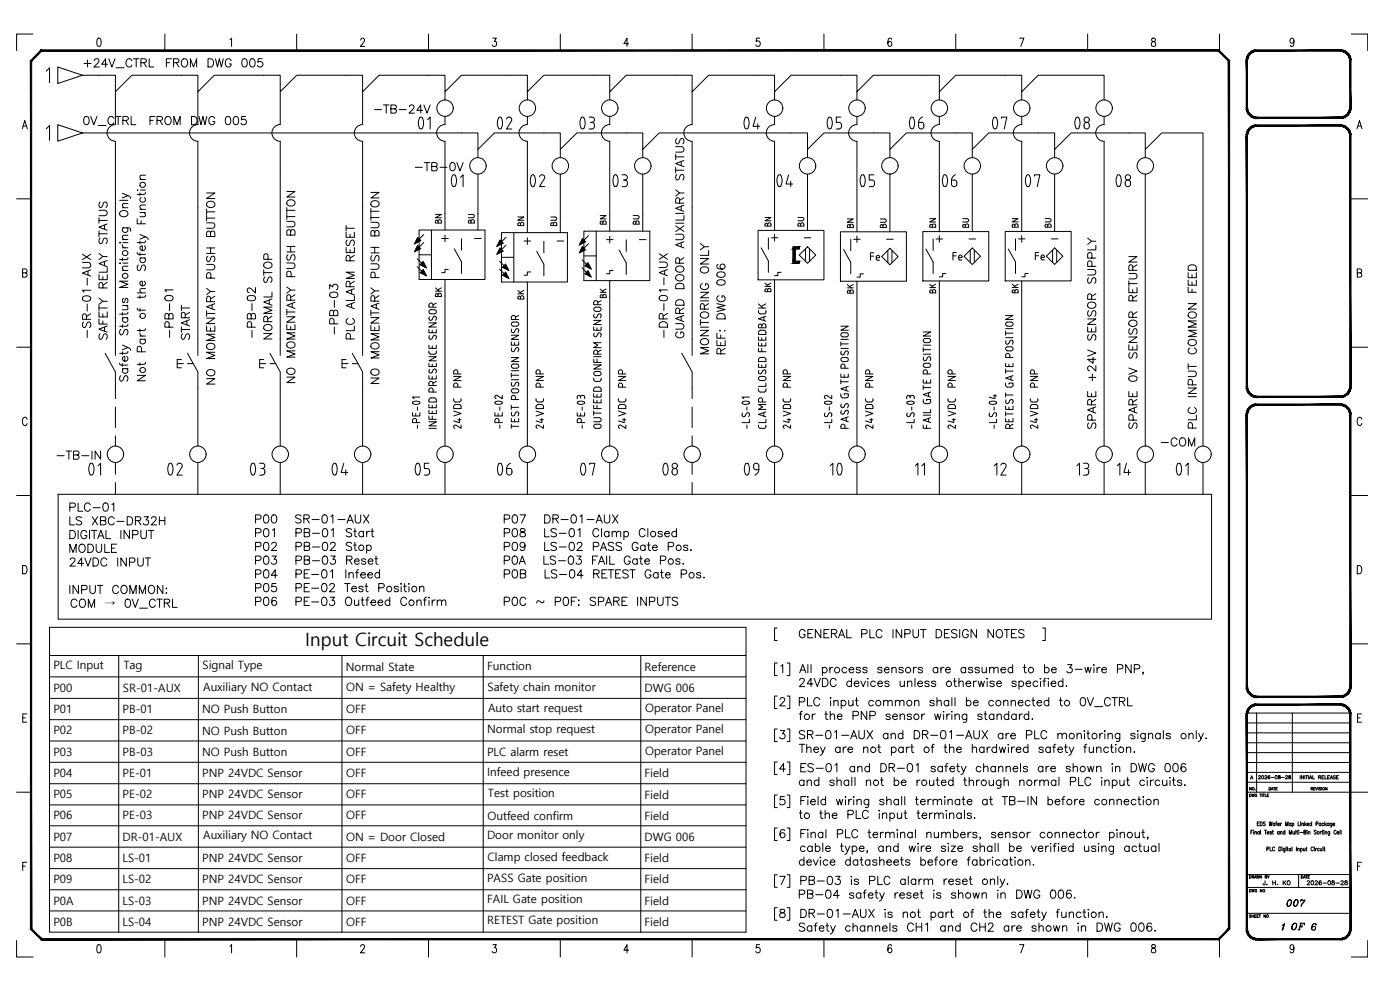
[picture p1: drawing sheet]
<svg xmlns="http://www.w3.org/2000/svg" width="420mm" height="297mm" viewBox="0 0 420 297" stroke-linecap="round" stroke-linejoin="round" font-family="sans-serif">
<defs><g id="words">
<g font-size="11">
<text x="119.2" y="41.6">01</text>
<text x="142.9" y="41.6">02</text>
<text x="167.6" y="41.6">03</text>
<text x="217" y="41.6">04</text>
<text x="242" y="41.6">05</text>
<text x="266.7" y="41.6">06</text>
<text x="291.4" y="41.6">07</text>
<text x="316.1" y="41.6">08</text>
<text x="129.1" y="58.9">01</text>
<text x="152.8" y="58.9">02</text>
<text x="177.4" y="58.9">03</text>
<text x="226.8" y="58.9">04</text>
<text x="251.9" y="58.9">05</text>
<text x="276.6" y="58.9">06</text>
<text x="301.3" y="58.9">07</text>
<text x="328.8" y="58.9">08</text>
<text x="20.5" y="145.3">01</text>
<text x="44.1" y="145.3">02</text>
<text x="68.8" y="145.3">03</text>
<text x="93.1" y="145.3">04</text>
<text x="118.2" y="145.3">05</text>
<text x="142.9" y="145.3">06</text>
<text x="167.9" y="145.3">07</text>
<text x="192.6" y="145.3">08</text>
<text x="217" y="145.3">09</text>
<text x="244.8" y="145.3">10</text>
<text x="346.8" y="145.3">01</text>
</g>
<text font-size="7.5" x="334.1" y="143.9">14</text>
<g font-size="7.1">
<text x="302.7" y="143.9" transform="rotate(-90 302.7 143.9)">12</text>
<text x="327.7" y="143.9" transform="rotate(-90 327.7 143.9)">13</text>
</g>
<g font-size="6.2">
<text x="24" y="21.5">+24V_CTRL</text>
<text x="278.3" y="143.9" transform="rotate(-90 278.3 143.9)">11</text>
</g>
<g font-size="5.7">
<text x="48.7" y="21.2">FROM DWG 005</text>
<text x="111.1" y="35.3">-TB-24V</text>
<text x="24" y="38.8">0V_CTRL</text>
<text x="43.7" y="38.8">FROM DWG 005</text>
<text x="123.5" y="52.6">-TB-0V</text>
<text x="284.7" y="79.4">Fe</text>
<text x="309.4" y="79.4">Fe</text>
<text x="102.3" y="101.6" transform="rotate(-90 102.3 101.6)">-PB-03</text>
<text x="28.2" y="102.3" transform="rotate(-90 28.2 102.3)">-SR-01-AUX</text>
<text x="33.2" y="103" transform="rotate(-90 33.2 103)">SAFETY RELAY STATUS</text>
<text x="52.9" y="102.3" transform="rotate(-90 52.9 102.3)">-PB-01</text>
<text x="57.9" y="103" transform="rotate(-90 57.9 103)">START</text>
<text x="77.6" y="102.3" transform="rotate(-90 77.6 102.3)">-PB-02</text>
<text x="82.5" y="103" transform="rotate(-90 82.5 103)">NORMAL STOP</text>
<text x="107.2" y="103" transform="rotate(-90 107.2 103)">PLC ALARM RESET</text>
<text x="201.1" y="102.3" transform="rotate(-90 201.1 102.3)">-DR-01-AUX</text>
<text x="206" y="102.7" transform="rotate(-90 206 102.7)">GUARD DOOR AUXILIARY STATUS</text>
<text x="213.4" y="107.2" transform="rotate(-90 213.4 107.2)">MONITORING ONLY</text>
<text x="218.4" y="107.2" transform="rotate(-90 218.4 107.2)">REF: DWG 006</text>
<text x="65.3" y="116.4" transform="rotate(-90 65.3 116.4)">NO MOMENTARY PUSH BUTTON</text>
<text x="89.3" y="116.1" transform="rotate(-90 89.3 116.1)">NO MOMENTARY PUSH BUTTON</text>
<text x="114.7" y="116.4" transform="rotate(-90 114.7 116.4)">NO MOMENTARY PUSH BUTTON</text>
<text x="139.3" y="117.5" transform="rotate(-90 139.3 117.5)">PNP</text>
<text x="139.3" y="129.8" transform="rotate(-90 139.3 129.8)">24VDC</text>
<text x="329.8" y="129.8" transform="rotate(-90 329.8 129.8)">SPARE +24V SENSOR SUPPLY</text>
<text x="342.2" y="129.8" transform="rotate(-90 342.2 129.8)">SPARE 0V SENSOR RETURN</text>
<text x="359.8" y="129.8" transform="rotate(-90 359.8 129.8)">PLC INPUT COMMON FEED</text>
<text x="347.1" y="135.1">-COM</text>
<text x="15.9" y="139">-TB-IN</text>
</g>
<text font-size="5.5" x="91.6" y="193.9">Input Circuit Schedule</text>
<g font-size="5.3">
<text x="281.9" y="69.5" transform="rotate(-90 281.9 69.5)">BN</text>
<text x="260" y="79.4">Fe</text>
<text x="281.9" y="89.3" transform="rotate(-90 281.9 89.3)">BK</text>
<text x="164" y="117.5" transform="rotate(-90 164 117.5)">PNP</text>
<text x="188.7" y="117.5" transform="rotate(-90 188.7 117.5)">PNP</text>
<text x="238.1" y="117.5" transform="rotate(-90 238.1 117.5)">PNP</text>
<text x="262.8" y="117.5" transform="rotate(-90 262.8 117.5)">PNP</text>
<text x="287.5" y="117.5" transform="rotate(-90 287.5 117.5)">PNP</text>
<text x="312.2" y="117.5" transform="rotate(-90 312.2 117.5)">PNP</text>
<text x="164" y="129.8" transform="rotate(-90 164 129.8)">24VDC</text>
<text x="188.7" y="129.8" transform="rotate(-90 188.7 129.8)">24VDC</text>
<text x="238.1" y="129.8" transform="rotate(-90 238.1 129.8)">24VDC</text>
<text x="262.8" y="129.8" transform="rotate(-90 262.8 129.8)">24VDC</text>
<text x="287.5" y="129.8" transform="rotate(-90 287.5 129.8)">24VDC</text>
<text x="312.2" y="129.8" transform="rotate(-90 312.2 129.8)">24VDC</text>
</g>
<g font-size="4.9">
<text x="133.3" y="68.1" transform="rotate(-90 133.3 68.1)">BN</text>
<text x="143.2" y="68.1" transform="rotate(-90 143.2 68.1)">BU</text>
<text x="158" y="68.8" transform="rotate(-90 158 68.8)">BN</text>
<text x="167.9" y="68.8" transform="rotate(-90 167.9 68.8)">BU</text>
<text x="182.7" y="68.4" transform="rotate(-90 182.7 68.4)">BN</text>
<text x="192.6" y="68.4" transform="rotate(-90 192.6 68.4)">BU</text>
<text x="232.1" y="69.1" transform="rotate(-90 232.1 69.1)">BN</text>
<text x="242" y="69.1" transform="rotate(-90 242 69.1)">BU</text>
<text x="256.8" y="69.5" transform="rotate(-90 256.8 69.5)">BN</text>
<text x="266.7" y="69.5" transform="rotate(-90 266.7 69.5)">BU</text>
<text x="291.7" y="69.5" transform="rotate(-90 291.7 69.5)">BU</text>
<text x="306.6" y="69.5" transform="rotate(-90 306.6 69.5)">BN</text>
<text x="316.4" y="69.5" transform="rotate(-90 316.4 69.5)">BU</text>
<text x="232.1" y="88.9" transform="rotate(-90 232.1 88.9)">BK</text>
<text x="256.8" y="89.3" transform="rotate(-90 256.8 89.3)">BK</text>
<text x="306.6" y="89.3" transform="rotate(-90 306.6 89.3)">BK</text>
<text x="133.3" y="90.3" transform="rotate(-90 133.3 90.3)">BK</text>
<text x="158" y="91" transform="rotate(-90 158 91)">BK</text>
<text x="182.7" y="90.7" transform="rotate(-90 182.7 90.7)">BK</text>
<text x="384.9" y="273">007</text>
<text x="386.3" y="280.1">OF</text>
</g>
<text font-size="4" x="390.9" y="266.7">2026-08-28</text>
<g font-size="3.4">
<text x="31.3" y="182.2">→</text>
<text x="16" y="200.7">PLC Input</text>
<text x="37" y="200.7">Tag</text>
<text x="60.8" y="200.8">Signal Type</text>
<text x="103.8" y="201.2">Normal State</text>
<text x="146.2" y="201.2">Function</text>
<text x="193.4" y="201.2">Reference</text>
<text x="16" y="207.6">P00</text>
<text x="36.9" y="207.6">SR-01-AUX</text>
<text x="61" y="207.2">Auxiliary NO Contact</text>
<text x="103.9" y="207.2">ON = Safety Healthy</text>
<text x="146.3" y="207.2">Safety chain monitor</text>
<text x="193.4" y="207.6">DWG 006</text>
<text x="16" y="214">P01</text>
<text x="36.8" y="214">PB-01</text>
<text x="60.7" y="214">NO Push Button</text>
<text x="103.9" y="214">OFF</text>
<text x="146.5" y="213.6">Auto start request</text>
<text x="193.6" y="213.6">Operator Panel</text>
<text x="16" y="220.4">P02</text>
<text x="36.8" y="220.4">PB-02</text>
<text x="60.7" y="220.4">NO Push Button</text>
<text x="103.9" y="220.4">OFF</text>
<text x="146.2" y="220">Normal stop request</text>
<text x="193.6" y="220">Operator Panel</text>
<text x="16" y="226.8">P03</text>
<text x="36.8" y="226.8">PB-03</text>
<text x="60.7" y="226.8">NO Push Button</text>
<text x="103.9" y="226.8">OFF</text>
<text x="146.2" y="226.8">PLC alarm reset</text>
<text x="193.6" y="226.4">Operator Panel</text>
<text x="16" y="233.2">P04</text>
<text x="36.8" y="233.2">PE-01</text>
<text x="60.7" y="233.2">PNP 24VDC Sensor</text>
<text x="103.9" y="233.2">OFF</text>
<text x="146.2" y="232.8">Infeed presence</text>
<text x="193.4" y="233.2">Field</text>
<text x="16" y="239.6">P05</text>
<text x="36.8" y="239.6">PE-02</text>
<text x="60.7" y="239.6">PNP 24VDC Sensor</text>
<text x="103.9" y="239.6">OFF</text>
<text x="146.4" y="239.2">Test position</text>
<text x="193.4" y="239.6">Field</text>
<text x="16" y="245.9">P06</text>
<text x="36.8" y="245.9">PE-03</text>
<text x="60.7" y="245.9">PNP 24VDC Sensor</text>
<text x="103.9" y="245.9">OFF</text>
<text x="146.3" y="245.9">Outfeed confirm</text>
<text x="193.4" y="245.9">Field</text>
<text x="61" y="251.9">Auxiliary NO Contact</text>
<text x="146.2" y="251.9">Door monitor only</text>
<text x="16" y="252.2">P07</text>
<text x="36.8" y="252.2">DR-01-AUX</text>
<text x="103.9" y="252.3">ON = Door Closed</text>
<text x="193.4" y="252.2">DWG 006</text>
<text x="16" y="258.6">P08</text>
<text x="36.8" y="258.6">LS-01</text>
<text x="60.7" y="258.6">PNP 24VDC Sensor</text>
<text x="103.9" y="258.6">OFF</text>
<text x="146.3" y="258.3">Clamp closed feedback</text>
<text x="193.4" y="258.7">Field</text>
<text x="16" y="265">P09</text>
<text x="36.8" y="265">LS-02</text>
<text x="60.7" y="265">PNP 24VDC Sensor</text>
<text x="103.9" y="265">OFF</text>
<text x="146.2" y="264.7">PASS Gate position</text>
<text x="193.4" y="265.1">Field</text>
<text x="16" y="271.4">P0A</text>
<text x="36.8" y="271.4">LS-03</text>
<text x="60.7" y="271.4">PNP 24VDC Sensor</text>
<text x="103.9" y="271.4">OFF</text>
<text x="146.2" y="271">FAIL Gate position</text>
<text x="193.4" y="271.4">Field</text>
<text x="16" y="277.7">P0B</text>
<text x="36.8" y="277.7">LS-04</text>
<text x="60.7" y="277.7">PNP 24VDC Sensor</text>
<text x="103.9" y="277.7">OFF</text>
<text x="146.2" y="277.4">RETEST Gate position</text>
<text x="193.4" y="277.8">Field</text>
</g>
</g></defs>
<!-- layer: Title blocks -->
<g fill="none" stroke="#000" stroke-width=".3">
<path d="M9.9 10.2h-4.9v5M29.3 11.6l.5-.2a1.61 1.61 0 0 1 0 2.5h-.2a1.86 1.86 0 0 1-.3-2.3zM49.5 10.2v5M69 11.9l.5-.5v2.5M89 10.2v5M108.3 12l.3-.6h.4l.4 .5-.3 .9-.9 1.1h1.3M128.6 10.2v5M147.9 11.4h1.1l-.6 1a.73 .73 0 0 1 .6 1.1 .73 .73 0 0 1-1.3 0M168.2 10.2v5M188.6 13.1h-1.4l1-1.7v2.5M207.7 10.2v5M228 11.4h-1l-.1 1.1a.76 .76 0 0 1 1.1 .1 .76 .76 0 0 1 0 1 .76 .76 0 0 1-1.1 .1v-.2"/>
<path d="M247.3 10.2v5M267.6 11.8l-.6-.4a1.47 1.47 0 0 0 .1 2.5 .74 .74 0 0 0 .6-.9 .74 .74 0 0 0-1-.5l-.2 .6M286.8 10.2v5M306 11.4h1.3l-.9 2.5M326.4 10.2v5M345.7 11.6v.7a.9 .9 0 0 1 1 .5 .9 .9 0 0 1-.3 1.1 .78 .78 0 0 1-.9-.8 .78 .78 0 0 1 1-.7l.2-.1a.51 .51 0 0 0-.3-.9zM366 10.2v5M388.3 12.3l-.1 .3a.55 .55 0 0 1-.5 .4 .55 .55 0 0 1-.5-.4v-.8a.55 .55 0 0 1 .5-.4 .55 .55 0 0 1 .5 .4l.1 .5a1.17 1.17 0 0 1-.7 1.6l-.4-.3M405.5 10.2h5v5M6.7 38.6l.7-2.4 .8 2.4M7 37.8h.9M407.3 38.6l.7-2.4 .8 2.4"/>
<path d="M407.5 37.8h1M5 59.7h4.3M405.5 59.7h5M6.8 81.9l1.1-.2 .2-.3-.2-.6-1.1-.1v2.5h.8l.4-.3 .1-.6-.5-.4M407.3 81.9l1.2-.2 .2-.3-.2-.6-1.2-.1v2.5h.9l.4-.3 .1-.6-.5-.4M5 104.2h4.3M405.5 104.2h5M8.2 125.8a.73 .73 0 0 0-.9-.6 .73 .73 0 0 0-.6 .9v.6a.73 .73 0 0 0 .6 1 .73 .73 0 0 0 .9-.6M408.7 125.8a.73 .73 0 0 0-.9-.6 .73 .73 0 0 0-.5 .9v.6a.73 .73 0 0 0 .5 1 .73 .73 0 0 0 .9-.6M5 148.7h4.3M405.5 148.7h5M6.8 169.7a1.34 1.34 0 0 1 1.3 .8 1.34 1.34 0 0 1-.4 1.6l-.9 .1z"/>
<path d="M407.3 169.7a1.34 1.34 0 0 1 1.4 .8 1.34 1.34 0 0 1-.4 1.6l-1 .1zM5 193.2h4.3M405.5 193.2h5M6.8 215.4h.8M8.1 214.2h-1.3v2.5h1.3M407.4 215.4h.7M408.6 214.2h-1.2v2.5h1.2M5 237.7h4.3M405.5 237.7h5M6.8 259.9h.8M8.1 258.7h-1.3v2.5M407.4 259.9h.7"/>
<path d="M408.6 258.7h-1.2v2.5M5 282.2v4.9h4.9M29.3 283.5l.5-.1a1.59 1.59 0 0 1 0 2.5h-.2a1.86 1.86 0 0 1-.3-2.4zM49.5 281.8v5.3M69 283.9l.5-.5v2.5M89 281.8v5.3M108.3 284l.3-.6 .6 .1 .2 .4-.3 .8-.9 1.2h1.3M128.6 281.8v5.3M147.9 283.4h1.1l-.6 1a.73 .73 0 0 1 .6 1.1 .73 .73 0 0 1-1.3-.1M168.2 281.8v5.3M188.6 285.1h-1.4l1-1.7v2.5M207.7 281.8v5.3"/>
<path d="M228 283.4h-1l-.1 1.1a.76 .76 0 0 1 1.1 .1 .76 .76 0 0 1 0 1 .76 .76 0 0 1-1.1 .1v-.3M247.3 281.8v5.3M267.6 283.8l-.1-.3-.5-.1a1.44 1.44 0 0 0 .1 2.5 .73 .73 0 0 0 .6-.9 .73 .73 0 0 0-1-.5l-.2 .6M286.8 281.8v5.3M306 283.4h1.3l-.9 2.5M326.4 281.8v5.3M345.7 283.5v.8a.97 .97 0 0 1 1 .4 .97 .97 0 0 1 0 1.1 .78 .78 0 0 1-1.2-.6 .78 .78 0 0 1 1-.8l.2-.1a.5 .5 0 0 0-.3-.9zM366 281.6v5.5M388.3 284.3l-.1 .3a.55 .55 0 0 1-.5 .4 .55 .55 0 0 1-.5-.4v-.8l.5-.4a1.46 1.46 0 0 1 .1 2.5l-.6-.3M410.5 282.2v4.9h-5"/>
</g>
<!-- layer: TITLE -->
<g fill="none" stroke="#000" stroke-width=".3">
<path d="M368.8 18.3v17.3M374.2 219.9h31.1M374.2 216.9h31.1M374.2 213.9h31.1M377.1 213.9v23.8M387.8 213.9v23.8M374.2 237.7h31.1M374.2 234.7h31.1M374.2 231.7h31.1M374.2 228.8h31.1M374.2 225.8h31.1M374.2 222.9h31.1"/>
<path d="M375 238.2a.43 .43 0 0 1 .5 .2 .43 .43 0 0 1-.1 .5l-.4 .1zM375.5 236.3v.7l-.5-.7v.7M375.7 238.2l.2 .8 .2-.8 .1 .8 .2-.8M376.7 237h.1M377.2 238.4a.28 .28 0 0 0-.3-.2 .28 .28 0 0 0-.3 .3v.2a.28 .28 0 0 0 .3 .3 .28 .28 0 0 0 .3-.3h-.2M378.1 238.2h.5M378.4 238.2v.8M378.8 238.2v.8M379 238.2h.5M379.3 238.2v.8M379.7 238.2v.8h.4M380.3 238.6h.3"/>
<path d="M380.8 238.2h-.5v.8h.5M380.9 236.3l.4 .1-.1 .6h-.3zM381.5 237l.3-.7 .3 .7M381.6 236.8h.4M382.2 236.3h.5M382.4 236.3v.7M382.9 236.6h.3M383.4 236.3h-.5v.7h.5M393.5 236.6h.4v-.3h-.4v.7M393.7 236.6l.3 .4M394.2 236.6h.3M394.7 236.3h-.5v.7h.5"/>
<path d="M394.8 236.3l.3 .7 .3-.7M395.6 236.3v.7M396.4 236.4h-.5l.5 .5h-.5M396.6 236.3v.7M398.3 236.3v.7l-.6-.7v.7M368.8 254.7v24M375.4 249.7h.4M376 249.1h-.6v1.2M376.2 249.1h.1M376.2 249.5v.8M376.6 249.7l.4-.2 .1 .8M376.6 249.5v.8"/>
<path d="M377.3 247.1h.4M377.9 246.6h-.6v1.2h.6M377.9 249.7v-.2a.34 .34 0 0 0-.5 .4 .34 .34 0 0 0 .5 .2M377.9 249.5v.8M378.2 246.6a.6 .6 0 0 1 .6 .6 .6 .6 0 0 1-.6 .6zM378.3 249.1v1.2M379.5 249.1h.6M379.7 246.8l-.5-.2-.1 .4 .6 .3v.3l-.2 .2-.4-.2M379.8 249.1v1.2M380.2 254.7h.5l.1-.5-.6-.1v1.2M380.3 249.8h.5v-.2a.33 .33 0 0 0-.4 .1 .33 .33 0 0 0 0 .4 .33 .33 0 0 0 .4 0M380.9 246.6l.2 1.2 .2-1.2 .3 1.2 .2-1.2"/>
<path d="M381.2 254.1v1.2h.5M381.6 249.7l-.4-.2 .4 .6-.2 .2-.3-.2M381.8 249.5h.4M382 249.1v1l.2 .2M382.6 254.4a.35 .35 0 0 0-.5-.3 .35 .35 0 0 0-.2 .5v.3a.35 .35 0 0 0 .2 .4 .35 .35 0 0 0 .5-.3M382.6 247.1a.33 .33 0 0 0-.5 0 .33 .33 0 0 0 0 .5 .33 .33 0 0 0 .5 0M382.6 247v.8M382.8 247h.4M383.2 246.6l-.2 .2v1M383.4 247.3h.6l-.1-.3a.33 .33 0 0 0-.5 .4 .33 .33 0 0 0 .6 .2M383.8 254.1a.6 .6 0 0 1 .7 .6 .6 .6 0 0 1-.7 .6zM383.9 249.7a.33 .33 0 0 0-.5 0 .33 .33 0 0 0 0 .4 .33 .33 0 0 0 .5 0"/>
<path d="M383.9 249.5v.8M384.3 249.7l.4-.2 .1 .8M384.3 249.5v.8M384.3 247v.8M384.6 247l-.3 .3M384.7 254.2h.1M384.8 254.6v.7M385.6 249.7l-.1-.2a.33 .33 0 0 0-.4 .4 .33 .33 0 0 0 .5 .2M385.6 254.5v1.1h-.4M385.6 254.7l-.1-.1a.33 .33 0 0 0-.4 .3 .33 .33 0 0 0 .5 .2M385.6 249.1v1.2M385.8 247.8v-1.2l.4 1.2 .4-1.2v1.2"/>
<path d="M385.9 254.2h.1M386 254.6v.7M386.3 254.5h.3M386.4 254.1v1l.2 .2M386.9 250.3v-1.2l.4 1.2 .4-1.2v1.2M387.4 254.7l-.1-.1a.33 .33 0 0 0-.5 .3 .33 .33 0 0 0 .6 .2M387.4 254.5v.8M387.4 247.1a.33 .33 0 0 0-.4 0 .33 .33 0 0 0 0 .5 .33 .33 0 0 0 .4 0M387.4 247v.8M387.8 254.1v1.2M387.8 247.1l.1-.1a.33 .33 0 0 1 .4 .4 .33 .33 0 0 1-.5 .2M387.8 247v1.2"/>
<path d="M388 249.5l.1 .7 .4-.1M388.5 249.5v.8M388.9 249.1v1.2M389.1 254.1v1.2M389.2 249.5h.3M389.3 249.1v1l.2 .2M389.4 254.7l.5-.1v.7M389.4 254.5v.8M389.6 246.6v1.2h.5M389.7 249.1h.1M389.8 249.5v.8M390.2 249.8h.8"/>
<path d="M390.3 254.7l.1-.1a.34 .34 0 0 1 .4 .3 .34 .34 0 0 1-.5 .2M390.3 254.5v1.2M390.3 246.6h.1M390.3 247v.8M390.7 247.2l.5-.2v.8M390.7 247v.8M391.1 254.5l.1 .7 .4-.1M391.3 249.7l.6-.1v-.5h-.6v1.2l.6-.1-.2-.5M391.6 246.6v1.2M391.6 254.5v.8M391.8 247.3l.3 .5M391.9 254.5h.3"/>
<path d="M392 247l-.4 .5M392 254.1v1l.3 .2M392.2 249.1h.1M392.3 249.5v.8M392.3 247.3h.5v-.2a.33 .33 0 0 0-.4 .1 .33 .33 0 0 0 0 .4 .33 .33 0 0 0 .4 0M392.6 249.7l.5-.2v.8M392.6 249.5v.8M393.6 247.1v-.1a.33 .33 0 0 0-.5 .4 .33 .33 0 0 0 .5 .2M393.6 246.6v1.2M394.1 254.4a.35 .35 0 0 0-.4-.3 .35 .35 0 0 0-.2 .5v.3a.35 .35 0 0 0 .2 .4 .35 .35 0 0 0 .4-.3M394.4 254.2h.1M394.4 254.6v.7"/>
<path d="M394.8 254.5v.8M395 247.2l.5-.1v-.5h-.5v1.2M395 249.3l-.2-.2-.4 .2 .6 .8-.2 .2-.4-.2M395.2 254.5l-.4 .4M395.9 254.7l-.1-.1a.34 .34 0 0 0-.5 .3 .34 .34 0 0 0 .6 .2M396.2 254.5v.7l.5-.1M396.2 249.5v.8M396.4 247.1a.33 .33 0 0 0-.4 0 .33 .33 0 0 0 0 .5 .33 .33 0 0 0 .4 0M396.4 247v.8M396.6 249.5l-.4 .3M396.7 254.5v.8M396.7 249.5h.3"/>
<path d="M396.8 249.1v1l.3 .2M397 254.2h.1M397.1 254.6v.7M397.3 247.1l-.1-.1a.33 .33 0 0 0-.5 .4 .33 .33 0 0 0 .6 .2M397.3 249.1h.1M397.3 249.5v.8M397.3 254.5h.3M397.5 254.1v1l.2 .2M397.6 246.6v1.2M397.7 249.7l.5-.2v.8M397.7 249.5v.8M397.8 247.3l.3 .5"/>
<path d="M398 247l-.4 .5M398.9 247.1a.33 .33 0 0 0-.5 0 .33 .33 0 0 0 0 .5 .33 .33 0 0 0 .5 0M398.9 247v.8M399.1 249.5v.9l-.1 .2h-.4M399.1 249.7a.33 .33 0 0 0-.5 0 .33 .33 0 0 0 0 .4 .33 .33 0 0 0 .5 0M399.7 247v.9l-.1 .2h-.3M399.7 247.1a.33 .33 0 0 0-.4 0 .33 .33 0 0 0 0 .5 .33 .33 0 0 0 .4 0M400 247.3h.6l-.1-.3a.34 .34 0 0 0-.5 .4 .34 .34 0 0 0 .6 .2M401 249.4a.35 .35 0 0 0-.4-.3 .35 .35 0 0 0-.3 .4v.3a.35 .35 0 0 0 .3 .5 .35 .35 0 0 0 .4-.3M401.3 249.8h.5v-.2a.33 .33 0 0 0-.5 .1 .33 .33 0 0 0 .1 .4 .33 .33 0 0 0 .4 0M402.1 249.1v1.2M402.5 249.1v1.2"/>
<path d="M374.2 274h31.1M374.2 266.3h31.1M374.2 262.4h31.1M375 262.7l.4 .1a.43 .43 0 0 1 .1 .5 .43 .43 0 0 1-.5 .2zM375 266.9l.4 .1v.6h-.4zM375.5 274.6l-.5-.1v.3l.5 .4h-.5M375.7 266.9l.2 .7 .2-.7 .1 .7 .2-.7M375.7 274.5v.8M375.7 274.9h.5M375.8 263.1l.5-.2-.5-.2v.8M376 263.1l.3 .4M376.2 274.5v.8"/>
<path d="M376.4 263.5l.3-.8 .3 .8M376.5 274.9h.3M376.5 263.2h.4M377 274.5h-.5v.8h.5M377.1 262.7l.2 .8 .2-.8 .2 .8 .2-.8M377.2 267a.31 .31 0 0 0-.5-.1 .31 .31 0 0 0-.1 .4 .28 .28 0 0 0 .3 .3 .28 .28 0 0 0 .3-.3h-.2M377.2 274.9h.3M377.7 274.5h-.5v.8h.5M377.8 274.5h.6M378.1 274.5v.8M378.6 262.7v.8l-.5-.8v.8M378.7 266.9v.7l-.5-.7v.7"/>
<path d="M379.7 264.3l-.1 1.1h-.4l-.1-.3M379.7 263.1h.4l.1-.2-.5-.2v.8h.4l-.1-.4M379.8 274.5v.8l-.5-.8v.8M380.2 265.4h.1M380.4 262.7l.2 .8M380.9 262.7l-.3 .4M382 264.3v1.2M382 264.9h.8M382.8 264.3v1.2M383.3 265.4h.1M385.1 264.3v1.2M385.4 264.8l.5 .7"/>
<path d="M385.9 264.3l-.8 .8M394.5 277.1l-.6 .6-.1 1.3M394.7 278.2v.6l-.4 .3M394.9 277.4l.1 .1a.7 .7 0 0 0-.8-.4 .7 .7 0 0 0-.5 .9l-.1 .3a.6 .6 0 0 0 .4 .8 .6 .6 0 0 0 .8-.4 .6 .6 0 0 0-.3-.7h-.5l-.3 .4"/>
<circle cx="376.1" cy="236.6" r=".35"/>
<circle cx="397.2" cy="236.6" r=".35"/>
<circle cx="395.6" cy="249.8" r=".37"/>
<circle cx="379.3" cy="267.2" r=".36"/>
<circle cx="380.4" cy="274.8" r=".35"/>
<circle cx="386.7" cy="264.8" r=".57"/>
</g>
<g fill="#000" stroke="#000" stroke-width=".3">
<path d="M374 18.3l.4 14v-14zM374 18.3l.4 14h-.4z"/>
<path d="M376.8 15h.5v.4zM376.8 15v.4h.5zM376.3 15.1l.5-.1v.4zM376.3 15.1l.1 .4 .4-.1zM375.8 15.3l.5-.2 .1 .4zM375.8 15.3l.2 .4 .4-.2zM375.4 15.6l.4-.3 .2 .4zM375.4 15.6l.2 .3 .4-.2zM375 15.9l.4-.3 .2 .3zM375 15.9l.2 .3 .4-.3zM375 15.9l.2 .3-.6 .1zM374.6 16.3l.4 .2 .2-.3zM374.6 16.3l.4 .2-.6 .3zM374.4 16.8l.3 .1 .3-.4zM374.4 16.8l.3 .1-.5 .3zM374.2 17.2l.3 .2 .2-.5zM374.2 17.2l.3 .2-.5 .4zM374 17.8h.4l.1-.4zM374 17.8h.4l-.4 .5zM374.4 17.8l-.4 .5h.4z"/>
<path d="M377.3 15.4h24.9v-.4zM377.3 15h24.9l-24.9 .4z"/>
<path d="M405.1 18.3l.4 14v-14zM405.1 18.3l.4 14h-.4z"/>
<path d="M405.4 17.8l.1 .5h-.4zM405 17.8l.1 .5 .3-.5zM405.3 17.2l.1 .6h-.4zM404.9 17.4l.1 .4 .3-.6zM405.1 16.8l.2 .4-.4 .2zM404.7 16.9l.2 .5 .2-.6zM404.8 16.3l.3 .5-.4 .1zM404.5 16.5l.2 .4 .1-.6zM404.5 15.9l.3 .4-.3 .2zM404.5 15.9l-.3 .3 .3 .3zM404.1 15.6l.4 .3-.3 .3zM404.1 15.6l-.2 .3 .3 .3zM403.7 15.3l.4 .3-.2 .3zM403.7 15.3l-.2 .4 .4 .2zM403.2 15.1l.5 .2-.2 .4zM403.2 15.1l-.2 .4 .5 .2zM402.7 15l.5 .1-.2 .4zM402.7 15l-.1 .4 .4 .1zM402.2 15h.5l-.1 .4zM402.2 15v.4h.4z"/>
<path d="M374 32.3h.4l-.4 .5zM374.4 32.3l-.4 .5 .4-.1zM374 32.8l.4-.1-.2 .6zM374.4 32.7l-.2 .6 .3-.2zM374.2 33.3l.3-.2-.1 .6zM374.5 33.1l-.1 .6 .3-.1zM374.4 33.7l.3-.1-.1 .6zM374.7 33.6l-.1 .6 .4-.2zM374.6 34.2l.4-.2v.6zM375 34v.6l.2-.3zM375 34.6l.2-.3 .2 .6zM375.2 34.3l.2 .6 .2-.3zM375.6 34.6l.2 .6-.4-.3zM375.6 34.6l.2 .6 .2-.4zM376 34.8l.3 .6-.5-.2zM376 34.8l.3 .6 .1-.4zM376.4 35l.4 .5-.5-.1zM376.4 35l.4 .5v-.4zM376.8 35.1l.5 .5-.5-.1zM376.8 35.1l.5 .5v-.4z"/>
<path d="M376.8 37.5h.5v.4zM376.8 37.5v.4h.5zM376.3 37.6l.5-.1v.4zM376.3 37.6l.1 .4 .4-.1zM375.8 37.8l.5-.2 .1 .4zM375.8 37.8l.2 .4 .4-.2zM375.4 38.1l.4-.3 .2 .4zM375.4 38.1l.2 .3 .4-.2zM375 38.5l.4-.4 .2 .3zM375 38.5l.2 .2 .4-.3zM375 38.5l.2 .2-.6 .2zM374.6 38.9l.4 .2 .2-.4zM374.6 38.9l.4 .2-.6 .2zM374.4 39.3l.3 .2 .3-.4zM374.4 39.3l.3 .2-.5 .3zM374.2 39.8l.3 .1 .2-.4zM374.2 39.8l.3 .1-.5 .4zM374 40.3h.4l.1-.4zM374 40.3h.4l-.4 .5zM374.4 40.3l-.4 .5h.4z"/>
<path d="M377.3 35.6h24.9v-.4zM377.3 35.2h24.9l-24.9 .4z"/>
<path d="M377.3 37.9h24.9v-.4zM377.3 37.5h24.9l-24.9 .4z"/>
<path d="M402.2 35.2l.5 .3-.5 .1zM402.2 35.2l.5 .3-.1-.4zM402.6 35.1l.6 .3-.5 .1zM402.6 35.1l.6 .3-.2-.4zM403 35l.7 .2-.5 .2zM403 35l.7 .2-.2-.4zM403.5 34.8l.6 .1-.4 .3zM403.5 34.8l.6 .1-.2-.3zM403.9 34.6h.6l-.4 .3zM403.9 34.6h.6l-.3-.3zM404.2 34.3l.6-.1-.3 .4zM404.5 34l-.3 .3 .6-.1zM404.5 34l.6-.3-.3 .5zM404.7 33.6l-.2 .4 .6-.3zM404.7 33.6l.6-.3-.2 .4zM404.9 33.1l-.2 .5 .6-.3zM404.9 33.1l.5-.3-.1 .5zM405 32.7l-.1 .4 .5-.3zM405.5 32.3l-.1 .5-.4-.1zM405.1 32.3l-.1 .4 .5-.4z"/>
<path d="M374 40.8l.4 75.2v-75.2zM374 40.8l.4 75.2h-.4z"/>
<path d="M405.1 40.8l.4 75.2v-75.2zM405.1 40.8l.4 75.2h-.4z"/>
<path d="M405.4 40.3l.1 .5h-.4zM405 40.3l.1 .5 .3-.5zM405.3 39.8l.1 .5h-.4zM404.9 39.9l.1 .4 .3-.5zM405.1 39.3l.2 .5-.4 .1zM404.7 39.5l.2 .4 .2-.6zM404.8 38.9l.3 .4-.4 .2zM404.5 39.1l.2 .4 .1-.6zM404.5 38.5l.3 .4-.3 .2zM404.2 38.7l.3 .4v-.6zM404.1 38.1l.4 .4-.3 .2zM404.1 38.1l-.2 .3 .3 .3zM403.7 37.8l.4 .3-.2 .3zM403.7 37.8l-.2 .4 .4 .2zM403.2 37.6l.5 .2-.2 .4zM403.2 37.6l-.2 .4 .5 .2zM402.7 37.5l.5 .1-.2 .4zM402.7 37.5l-.1 .4 .4 .1zM402.2 37.5h.5l-.1 .4zM402.2 37.5v.4h.4z"/>
<path d="M374 116h.4l-.4 .5zM374.4 116l-.4 .5 .4-.1zM374 116.5l.4-.1-.2 .6zM374.4 116.4l-.2 .6 .3-.1zM374.2 117l.3-.1-.1 .6zM374.5 116.9l-.1 .6 .3-.2zM374.4 117.5l.3-.2-.1 .6zM374.7 117.3l-.1 .6 .4-.2zM374.6 117.9l.4-.2v.6zM375 117.7v.6l.2-.3zM375 118.3l.2-.3 .2 .6zM375.2 118l.2 .6 .2-.3zM375.6 118.3l.2 .6-.4-.3zM375.6 118.3l.2 .6 .2-.4zM376 118.5l.3 .6-.5-.2zM376 118.5l.3 .6 .1-.4zM376.4 118.7l.4 .5-.5-.1zM376.4 118.7l.4 .5v-.4zM376.8 118.8l.5 .5-.5-.1zM376.8 118.8l.5 .5v-.4z"/>
<path d="M377.3 118.9v.4l24.9-.4zM377.3 119.3l24.9-.4v.4z"/>
<path d="M402.2 118.9l.5 .3-.5 .1zM402.2 118.9l.5 .3-.1-.4zM402.6 118.8l.6 .3-.5 .1zM402.6 118.8l.6 .3-.2-.4zM403 118.7l.7 .2-.5 .2zM403 118.7l.7 .2-.2-.4zM403.5 118.5l.6 .1-.4 .3zM403.5 118.5l.6 .1-.2-.3zM403.9 118.3h.6l-.4 .3zM403.9 118.3h.6l-.3-.3zM404.2 118l.6-.1-.3 .4zM404.5 117.7l-.3 .3 .6-.1zM404.5 117.7l.6-.2-.3 .4zM404.7 117.3l-.2 .4 .6-.2zM404.7 117.3l.6-.3-.2 .5zM404.9 116.9l-.2 .4 .6-.3zM404.9 116.9l.5-.4-.1 .5zM405 116.4l-.1 .5 .5-.4zM405.5 116l-.1 .5-.4-.1zM405.1 116l-.1 .4 .5-.4z"/>
<path d="M374 124.5l.4 81.5v-81.5zM374 124.5l.4 81.5h-.4z"/>
<path d="M377.3 121.2v.4l24.9-.4zM377.3 121.6l24.9-.4v.4z"/>
<path d="M376.8 121.2h.5v.4zM376.8 121.2v.4h.5zM376.3 121.4l.5-.2v.4zM376.3 121.4l.1 .3 .4-.1zM375.8 121.6l.5-.2 .1 .3zM375.8 121.6l.2 .3 .4-.2zM375.4 121.8l.4-.2 .2 .3zM375.4 121.8l.2 .3 .4-.2zM375 122.2l.4-.4 .2 .3zM375 122.2l.2 .2 .4-.3zM375 122.2l.2 .2-.6 .2zM374.6 122.6l.4 .2 .2-.4zM374.6 122.6l.4 .2-.6 .2zM374.4 123l.3 .2 .3-.4zM374.4 123l.3 .2-.5 .3zM374.2 123.5l.3 .1 .2-.4zM374.2 123.5l.3 .1-.5 .4zM374 124l.4 .1 .1-.5zM374 124l.4 .1-.4 .4zM374.4 124.1l-.4 .4h.4z"/>
<path d="M405.4 124l.1 .5h-.4zM405 124.1l.1 .4 .3-.5zM405.3 123.5l.1 .5-.4 .1zM404.9 123.6l.1 .5 .3-.6zM405.1 123l.2 .5-.4 .1zM404.7 123.2l.2 .4 .2-.6zM404.8 122.6l.3 .4-.4 .2zM404.5 122.8l.2 .4 .1-.6zM404.5 122.2l.3 .4-.3 .2zM404.5 122.2l-.3 .2 .3 .4zM404.1 121.8l.4 .4-.3 .2zM404.1 121.8l-.2 .3 .3 .3zM403.7 121.6l.4 .2-.2 .3zM403.7 121.6l-.2 .3 .4 .2zM403.2 121.4l.5 .2-.2 .3zM403.2 121.4l-.2 .3 .5 .2zM402.7 121.2l.5 .2-.2 .3zM402.7 121.2l-.1 .4 .4 .1zM402.2 121.2h.5l-.1 .4zM402.2 121.2v.4h.4z"/>
<path d="M405.1 124.5l.4 81.5v-81.5zM405.1 124.5l.4 81.5h-.4z"/>
<path d="M374 206h.4l-.4 .5zM374.4 206l-.4 .5 .4-.1zM374 206.5l.4-.1-.2 .6zM374.4 206.4l-.2 .6 .3-.1zM374.2 207l.3-.1-.1 .6zM374.5 206.9l-.1 .6 .3-.2zM374.4 207.5l.3-.2-.1 .6zM374.7 207.3l-.1 .6 .4-.2zM374.6 207.9l.4-.2v.6zM375 207.7v.6l.2-.3zM375 208.3l.2-.3 .2 .6zM375.2 208l.2 .6 .2-.3zM375.6 208.3l.2 .6-.4-.3zM375.6 208.3l.2 .6 .2-.4zM376 208.5l.3 .6-.5-.2zM376 208.5l.3 .6 .1-.4zM376.4 208.7l.4 .5-.5-.1zM376.4 208.7l.4 .5v-.4zM376.8 208.8l.5 .5-.5-.1zM376.8 208.8l.5 .5v-.4z"/>
<path d="M374 214.5l.4 64.2v-64.2zM374 214.5l.4 64.2h-.4z"/>
<path d="M377.3 208.9v.4l24.9-.4zM377.3 209.3l24.9-.4v.4z"/>
<path d="M377.3 211.2v.4l24.9-.4zM377.3 211.6l24.9-.4v.4z"/>
<path d="M376.8 211.2h.5v.4zM376.8 211.2v.4h.5zM376.3 211.4l.5-.2v.4zM376.3 211.4l.1 .3 .4-.1zM375.8 211.6l.5-.2 .1 .3zM375.8 211.6l.2 .3 .4-.2zM375.4 211.8l.4-.2 .2 .3zM375.4 211.8l.2 .3 .4-.2zM375 212.2l.4-.4 .2 .3zM375 212.2l.2 .2 .4-.3zM375 212.2l.2 .2-.6 .2zM374.6 212.6l.4 .2 .2-.4zM374.6 212.6l.4 .2-.6 .2zM374.4 213l.3 .2 .3-.4zM374.4 213l.3 .2-.5 .3zM374.2 213.5l.3 .1 .2-.4zM374.2 213.5l.3 .1-.5 .4zM374 214l.4 .1 .1-.5zM374 214l.4 .1-.4 .4zM374.4 214.1l-.4 .4h.4z"/>
<path d="M402.2 208.9l.5 .3-.5 .1zM402.2 208.9l.5 .3-.1-.4zM402.6 208.8l.6 .3-.5 .1zM402.6 208.8l.6 .3-.2-.4zM403 208.7l.7 .2-.5 .2zM403 208.7l.7 .2-.2-.4zM403.5 208.5l.6 .1-.4 .3zM403.5 208.5l.6 .1-.2-.3zM403.9 208.3h.6l-.4 .3zM403.9 208.3h.6l-.3-.3zM404.2 208l.6-.1-.3 .4zM404.5 207.7l-.3 .3 .6-.1zM404.5 207.7l.6-.2-.3 .4zM404.7 207.3l-.2 .4 .6-.2zM404.7 207.3l.6-.3-.2 .5zM404.9 206.9l-.2 .4 .6-.3zM404.9 206.9l.5-.4-.1 .5zM405 206.4l-.1 .5 .5-.4zM405.5 206l-.1 .5-.4-.1zM405.1 206l-.1 .4 .5-.4z"/>
<path d="M405.4 214l.1 .5h-.4zM405 214.1l.1 .4 .3-.5zM405.3 213.5l.1 .5-.4 .1zM404.9 213.6l.1 .5 .3-.6zM405.1 213l.2 .5-.4 .1zM404.7 213.2l.2 .4 .2-.6zM404.8 212.6l.3 .4-.4 .2zM404.5 212.8l.2 .4 .1-.6zM404.5 212.2l.3 .4-.3 .2zM404.5 212.2l-.3 .2 .3 .4zM404.1 211.8l.4 .4-.3 .2zM404.1 211.8l-.2 .3 .3 .3zM403.7 211.6l.4 .2-.2 .3zM403.7 211.6l-.2 .3 .4 .2zM403.2 211.4l.5 .2-.2 .3zM403.2 211.4l-.2 .3 .5 .2zM402.7 211.2l.5 .2-.2 .3zM402.7 211.2l-.1 .4 .4 .1zM402.2 211.2h.5l-.1 .4zM402.2 211.2v.4h.4z"/>
<path d="M405.1 214.5l.4 64.2v-64.2zM405.1 214.5l.4 64.2h-.4z"/>
<path d="M368.6 18.3v260.3l.4 .2zM368.6 18.3l.4-.1v260.6zM365.6 15.4l3 2.9 .4-.1zM365.8 15l3.2 3.2-3.4-2.8zM12.5 15.4h353.1l.2-.4zM12.3 15h353.5l-353.3 .4zM12.3 15l-2.8 3.3 3-2.9zM12.3 15l-2.8 3.3-.4-.1zM9.1 18.2l.4 260.4v-260.3zM9.1 18.2l.4 260.4-.4 .2zM9.1 278.8l3.4 2.8-3-3zM9.1 278.8l3.4 2.8-.2 .4zM12.5 281.6l-.2 .4 353.3-.4zM12.3 282l353.3-.4 .2 .4zM368.6 278.6l-3 3 .2 .4zM368.6 278.6l.4 .2-3.2 3.2z"/>
<path d="M374 278.7h.4l-.4 .5zM374.4 278.7l-.4 .5h.4zM374 279.2h.4l-.2 .5zM374.4 279.2l-.2 .5 .3-.1zM374.2 279.7l.3-.1-.1 .6zM374.5 279.6l-.1 .6 .3-.2zM374.4 280.2l.3-.2-.1 .6zM374.7 280l-.1 .6 .4-.2zM374.6 280.6l.4-.2v.6zM375 280.4v.6l.2-.3zM375 281l.2-.3 .2 .7zM375.2 280.7l.2 .7 .2-.4zM375.6 281l.2 .6-.4-.2zM375.6 281l.2 .6 .2-.3zM376 281.3l.3 .5-.5-.2zM376 281.3l.3 .5 .1-.3zM376.4 281.5l.4 .5-.5-.2zM376.4 281.5l.4 .5v-.4zM376.8 281.6l.5 .4h-.5zM376.8 281.6l.5 .4v-.4z"/>
<path d="M377.3 281.6v.4l24.9-.4zM377.3 282l24.9-.4v.4z"/>
<path d="M402.2 281.6l.5 .4h-.5zM402.2 281.6l.5 .4-.1-.4zM402.6 281.6l.6 .2-.5 .2zM402.6 281.6l.6 .2-.2-.3zM403 281.5l.7 .1-.5 .2zM403 281.5l.7 .1-.2-.3zM403.5 281.3l.6 .1-.4 .2zM403.5 281.3l.6 .1-.2-.4zM403.9 281h.6l-.4 .4zM403.9 281h.6l-.3-.3zM404.2 280.7l.6-.1-.3 .4zM404.5 280.4l-.3 .3 .6-.1zM404.5 280.4l.6-.2-.3 .4zM404.7 280l-.2 .4 .6-.2zM404.7 280l.6-.3-.2 .5zM404.9 279.6l-.2 .4 .6-.3zM404.9 279.6l.5-.4-.1 .5zM405 279.2l-.1 .4 .5-.4zM405.5 278.7l-.1 .5h-.4zM405.1 278.7l-.1 .5 .5-.5z"/>
</g>
<!-- layer: PLC_BLOCK -->
<path d="M17.4 148.3h346.2v37.5h-346.2z" fill="none" stroke="#000" stroke-width=".3"/>
<!-- layer: TEXT_TITLE -->
<g fill="none" stroke="#000" stroke-width=".3">
<path d="M21 152.2l1.4-.1 .2-.4-.1-.6-.5-.2h-1v2.5M21 155v2.5h1.4M21 159.1h.8a1.32 1.32 0 0 1 .8 1.3 1.32 1.32 0 0 1-.8 1.2h-.8zM23.4 150.9v2.5h1.5M23.4 159.1v2.5M24.5 155.4a.95 .95 0 0 0-1.7 .2l.3 .4 1.2 .4 .2 .8a1.12 1.12 0 0 1-1.7 0M26 159.7a.92 .92 0 0 0-1-.6 .92 .92 0 0 0-.7 1v.6a.89 .89 0 0 0 .9 .9 .89 .89 0 0 0 .8-.9h-.6M26.9 159.1v2.5M27.1 151.5a.91 .91 0 0 0-1-.6 .91 .91 0 0 0-.8 .9v.6a.92 .92 0 0 0 .8 1 .92 .92 0 0 0 1-.6M27.4 159.1h1.7M27.7 155l1.6 2.5M27.9 152.3h2.1"/>
<path d="M28.3 159.1v2.5M29.3 155l-1.6 2.5M30.1 156.2l1.5-.1 .2-.4-.1-.4-.5-.3h-1.1v2.5h1.1l.5-.2v-.9l-.5-.2M31.2 151a.83 .83 0 0 1 1.2 .4 1.16 1.16 0 0 1 .1 1.4 1.16 1.16 0 0 1-1.3 .5l-.3-1zM31.8 159.1v2.5h1.4M33.6 151.4l.5-.5v2.5M34.3 155.6a.91 .91 0 0 0-1.1-.6 .91 .91 0 0 0-.7 1v.6a.91 .91 0 0 0 .7 .9 .91 .91 0 0 0 1.1-.6M35.1 156.4h2.1M36.3 159.1v2.5M38.2 155h.8a1.31 1.31 0 0 1 .8 1.3 1.31 1.31 0 0 1-.8 1.2h-.8zM38.9 159.1v2.5l-1.7-2.5v2.5M40.6 156.2l1.4-.1 .3-.4-.1-.4-.5-.3h-1.1v2.5"/>
<path d="M41.5 156.2l.8 1.3M42.3 159.1v1.8a.84 .84 0 0 0 .8 .7 .84 .84 0 0 0 .8-.7v-1.8M43.2 155h1.3l-.7 1a.82 .82 0 0 1 .6 1.3 .82 .82 0 0 1-1.4-.3M44.5 159.1h1.7M45.3 159.1v2.5M45.5 155.6l.2-.5 .7-.1 .4 .3 .1 .4-1.6 1.8h1.7M47.8 155v2.5M47.8 156.2h1.7M49.5 155v2.5M76.7 155.8h1.1a.65 .65 0 0 0 .6-.7 .65 .65 0 0 0-.6-.6h-1.1v2.4M76.7 159.9h1.1a.65 .65 0 0 0 .6-.7 .65 .65 0 0 0-.6-.6h-1.1v2.5M79.4 154.6a.79 .79 0 0 1 1.2 .4 1.16 1.16 0 0 1 .1 1.3 1.16 1.16 0 0 1-1.3 .5l-.3-.9z"/>
<path d="M79.4 158.7a.8 .8 0 0 1 1.2 .4 1.25 1.25 0 0 1-.8 2 1.6 1.6 0 0 1-.4-2.4zM81.8 154.6a.77 .77 0 0 1 1.1 .4 1.16 1.16 0 0 1 .2 1.3 1.16 1.16 0 0 1-1.3 .5 1.9 1.9 0 0 1 0-2.2zM81.8 159.1l.5-.5v2.5M88.8 159.9l1.4-.1 .3-.4-.1-.6-.5-.2h-1.1v2.5M90.4 154.8a.93 .93 0 0 0-.9-.4 .93 .93 0 0 0-.8 .7l.2 .3 1.2 .5a.59 .59 0 0 1 0 .9 1.16 1.16 0 0 1-1.4-.2M91.2 155.7l1.4-.2 .2-.3-.1-.5-.4-.2h-1.1v2.4M91.3 159.8l1.4-.1 .2-.4-.1-.5-.4-.2h-1.1v2.5h1.1l.4-.3v-.8l-.4-.2M92 155.7l.8 1.2M93.6 155.9h2.2M97 154.6a.79 .79 0 0 1 1.1 .4l.1 .5a1.11 1.11 0 0 1-.7 1.4h-.2a1.6 1.6 0 0 1-.3-2.3zM97.1 158.7a.78 .78 0 0 1 1.1 .4 1.25 1.25 0 0 1-.8 2 1.57 1.57 0 0 1-.3-2.4zM99.3 155l.6-.5v2.4"/>
<path d="M99.4 159.1l.6-.5v2.5M101.4 155.9h2.2M104.1 156.9l1-2.4 .9 2.4M104.5 156.1h1.2M105.5 159a.93 .93 0 0 0-.9-.4 .93 .93 0 0 0-.7 .6l.2 .3 1.3 .6 .1 .6a1.08 1.08 0 0 1-1.6 0M106.1 159.4h.9M106.5 158.6v2l.1 .3 .5 .2M106.6 154.5v1.7a.84 .84 0 0 0 .8 .8 .84 .84 0 0 0 .9-.8v-1.7M109.1 159.8a.79 .79 0 0 0-1.2-.1 .79 .79 0 0 0 0 1.1 .79 .79 0 0 0 1.2-.1M109.1 154.5l1.6 2.4M109.1 159.4v1.7M110 159.4v1.7"/>
<path d="M110.7 154.5l-1.6 2.4M111 159.4a.76 .76 0 0 0-1 .7M111.3 159.4h.8M111.7 158.6v2l.1 .3 .5 .2M151.3 155.8h1.1a.65 .65 0 0 0 .6-.7 .65 .65 0 0 0-.6-.6h-1.1v2.4M151.3 159.9h1.1a.65 .65 0 0 0 .6-.7 .65 .65 0 0 0-.6-.6h-1.1v2.5M154 154.6a.79 .79 0 0 1 1.2 .4l.1 .5a1.11 1.11 0 0 1-.7 1.4h-.2a1.56 1.56 0 0 1-.4-2.3zM154 158.7a.8 .8 0 0 1 1.2 .4l.1 .6a1.11 1.11 0 0 1-.7 1.4h-.2a1.56 1.56 0 0 1-.4-2.4zM156 154.5h1.7l-1.2 2.4M156.3 158.7a.47 .47 0 0 0 .2 .8l.5 .2a.71 .71 0 0 1 .7 .6 .71 .71 0 0 1-.6 .8h-.5a.71 .71 0 0 1-.6-.8 .71 .71 0 0 1 .7-.6l.5-.2a.47 .47 0 0 0 .2-.8zM163.5 154.5h.8a1.32 1.32 0 0 1 .8 1.2 1.32 1.32 0 0 1-.8 1.2h-.8zM163.5 158.6v2.5h1.4"/>
<path d="M165.9 155.7l1.5-.2 .2-.3-.1-.5-.5-.2h-1.1v2.4M166.8 155.7l.8 1.2M167 159a.93 .93 0 0 0-.9-.4 .93 .93 0 0 0-.8 .6l.3 .3 1.2 .5 .2 .7a1.08 1.08 0 0 1-1.7 0M168.4 155.9h2.1M171.1 158.7a.78 .78 0 0 1 1.2 .4 1.25 1.25 0 0 1-.8 2 1.57 1.57 0 0 1-.4-2.4zM171.7 154.6a.79 .79 0 0 1 1.2 .4 1.16 1.16 0 0 1 .1 1.3 1.16 1.16 0 0 1-1.3 .5l-.3-.9zM173.5 159.1l.6-.5v2.5M174.1 155l.6-.5v2.4M176.2 155.9h2.1M178.9 156.9l.9-2.4 1 2.4M179.2 156.1h1.2M179.7 159.2a.91 .91 0 0 0-1-.6 .91 .91 0 0 0-.8 .9v.6a.92 .92 0 0 0 .8 1 .92 .92 0 0 0 1-.6"/>
<path d="M180.5 158.6v2.5M181.4 154.5v1.7a.82 .82 0 0 0 .8 .8 .82 .82 0 0 0 .8-.8v-1.7M182.8 159.8a.78 .78 0 0 0-1.2-.1 .78 .78 0 0 0 0 1.1 .78 .78 0 0 0 1.2-.1M182.8 159.4v1.7M183.7 159.9l.6-.5 .6 .1 .1 1.6M183.7 159.4v1.7M183.8 154.5l1.7 2.4M185 159.9l.6-.5 .6 .1 .1 1.6M185.5 154.5l-1.7 2.4M187.2 159.8a.78 .78 0 0 1 1.2-.1 .78 .78 0 0 1 0 1.1 .78 .78 0 0 1-1.2-.1M187.2 159.4v2.5M193.6 159.2a.9 .9 0 0 0-1-.6 .9 .9 0 0 0-.8 .9v.6a.9 .9 0 0 0 .8 1 .9 .9 0 0 0 1-.6"/>
<path d="M194.4 158.6v2.5M198.8 159.8a.74 .74 0 0 0-1.3 0l.1 .2 1.1 .4 .1 .3a.74 .74 0 0 1-1.3 0M203 159.8a.79 .79 0 0 0-1.2-.1 .79 .79 0 0 0 0 1.1 .79 .79 0 0 0 1.2-.1M203 158.6v2.5M21 165.7v-2.4l.9 2.4 .9-2.4v2.4M21 175.6v2.5M21.1 168l.2-.5 .7-.1 .4 .2 .1 .5-1.5 1.8h1.6M23.6 175.6v2.5l-1.7-2.5v2.5M23.9 163.6a.91 .91 0 0 1 1-.3 .91 .91 0 0 1 .7 .9v.6a.94 .94 0 0 1-1 1 .94 .94 0 0 1-.9-1zM24.3 179.9a1.24 1.24 0 0 1 1.4 .8 1.24 1.24 0 0 1-.7 1.5 1.3 1.3 0 0 1-1.2-.9 1.3 1.3 0 0 1 .5-1.4zM24.5 176.9l1.4-.1 .2-.3-.1-.6-.4-.3h-1.1v2.5M25.1 169.1h-1.8l1.2-1.7v2.5"/>
<path d="M25.4 167.4l1 2.5 .9-2.5M26.4 163.3h.8a1.32 1.32 0 0 1 .9 1.2 1.32 1.32 0 0 1-.9 1.2h-.8zM27 175.6v1.8a.83 .83 0 0 0 .8 .7 .83 .83 0 0 0 .8-.7v-1.8M27.9 167.4h.9a1.32 1.32 0 0 1 .8 1.2 1.32 1.32 0 0 1-.8 1.3h-.9zM28.9 163.3v1.7a.83 .83 0 0 0 .8 .8 .83 .83 0 0 0 .8-.8v-1.7M29.2 175.6h1.7M29.3 161.6l1-2.5 .9 2.5M29.7 160.8h1.2M30 175.6v2.5M31.4 163.3v2.4h1.5M32 168a.91 .91 0 0 0-1-.6 .91 .91 0 0 0-.7 .9v.6a.91 .91 0 0 0 .7 1 .91 .91 0 0 0 1-.6M33.5 164.5h.9"/>
<path d="M35 163.3h-1.5v2.4h1.5M35.3 167.4v2.5M35.6 176.2a.9 .9 0 0 0-1.1-.6 .9 .9 0 0 0-.7 1 1.02 1.02 0 0 0 .3 1.3 1.02 1.02 0 0 0 1.4-.1l.1-.3M36.8 175.8a1.23 1.23 0 0 1 1.4 .8 1.23 1.23 0 0 1-.7 1.5 1.29 1.29 0 0 1-1.3-.9 1.29 1.29 0 0 1 .6-1.4zM37.9 179.9a.83 .83 0 0 1 1.2 .3 1.16 1.16 0 0 1 .1 1.4 1.16 1.16 0 0 1-1.3 .5l-.4-.9zM37.9 167.4v2.5l-1.6-2.5v2.5M38.9 168.7h1a.65 .65 0 0 0 .6-.7 .65 .65 0 0 0-.6-.6h-1v2.5M39 178.1v-2.5l.9 2.5 1-2.5v2.5M39.7 179.8l.9 2.4 .9-2.4M39.8 160.4l1.4-.1 .3-.3-.2-.6-.4-.3h-1.1v2.5M41.3 167.4v1.8a.84 .84 0 0 0 .9 .7 .84 .84 0 0 0 .8-.7v-1.8M41.8 178.1v-2.5l.9 2.5 1-2.5v2.5"/>
<path d="M43.6 167.4h1.6M44.4 167.4v2.5M45 175.8a1.18 1.18 0 0 1 1.4 .5 1.18 1.18 0 0 1-.2 1.5 1.13 1.13 0 0 1-1.6-.2 1.13 1.13 0 0 1 .2-1.6zM47.1 179.8h1.6M47.9 179.8v2.4M48.9 175.6v2.5l-1.7-2.5v2.5M49.8 176.6h.2zM49.8 178h.2zM51.8 179.8v2.4h1.4M76.7 164h1.1a.65 .65 0 0 0 .6-.6 .65 .65 0 0 0-.6-.7h-1.1v2.5M76.7 168.1h1.1a.66 .66 0 0 0 .6-.6 .66 .66 0 0 0-.6-.7h-1.1v2.5M76.7 172.2h1.1a.65 .65 0 0 0 .6-.6 .65 .65 0 0 0-.6-.6h-1.1v2.4"/>
<path d="M76.7 176.4h1.1a.65 .65 0 0 0 .6-.7 .65 .65 0 0 0-.6-.6h-1.1v2.5M79.4 162.8a.83 .83 0 0 1 1.2 .4 1.16 1.16 0 0 1 .1 1.4 1.16 1.16 0 0 1-1.3 .5l-.3-1zM79.4 167a.79 .79 0 0 1 1.2 .3 1.16 1.16 0 0 1 .1 1.4 1.16 1.16 0 0 1-1.3 .5l-.3-1zM79.4 171.1a.8 .8 0 0 1 1.2 .3 1.25 1.25 0 0 1-.8 2 1.6 1.6 0 0 1-.4-2.3zM79.4 175.2a.83 .83 0 0 1 1.2 .3 1.16 1.16 0 0 1 .1 1.4 1.16 1.16 0 0 1-1.3 .5l-.3-.9zM79.4 179.3a.79 .79 0 0 1 1.2 .4 1.16 1.16 0 0 1 .1 1.4 1.16 1.16 0 0 1-1.3 .5l-.3-1zM81.5 163.3l.3-.5 .7-.1 .3 .3 .1 .4-1.5 1.8h1.7M81.6 166.8h1.3l-.7 1a.82 .82 0 0 1 .6 1.3 .82 .82 0 0 1-1.4-.3M82.8 175.1h-1.2l-.1 1a.87 .87 0 0 1 1.4 0 .87 .87 0 0 1-.2 1.3 .87 .87 0 0 1-1.3-.3M82.9 179.5a.71 .71 0 0 0-1-.2 1.49 1.49 0 0 0 .3 2.4 .76 .76 0 0 0 .9-.7 .76 .76 0 0 0-.7-.8 .76 .76 0 0 0-.9 .6M83.2 172.6h-1.8l1.2-1.6v2.4M88.8 164l1.4-.1 .3-.4-.1-.5-.5-.3h-1.1v2.5"/>
<path d="M88.8 168.1l1.4-.1 .3-.3-.1-.6-.5-.3h-1.1v2.5M88.8 172.2l1.4-.1 .3-.3-.1-.6-.5-.2h-1.1v2.4M88.8 176.4l1.4-.2 .3-.3-.1-.6-.5-.2h-1.1v2.5M91.3 163.9l1.4-.1 .2-.4-.1-.4-.4-.3h-1.1v2.5h1.1l.4-.3v-.8l-.4-.2M91.3 168l1.4-.1 .2-.4-.1-.4-.4-.3h-1.1v2.5h1.1l.4-.2v-.9l-.4-.2M91.3 172.1h1M91.3 176.2h1M92.8 171h-1.5v2.4h1.5M92.8 175.1h-1.5v2.5h1.5M92.8 179.2h-1.5v2.5h1.5M93.5 172.4h2.2M93.5 176.5h2.2"/>
<path d="M93.8 160h2.1M93.8 164.1h2.1M93.8 168.2h2.1M96.8 171.1a.78 .78 0 0 1 1.2 .3 1.25 1.25 0 0 1-.8 2 1.57 1.57 0 0 1-.4-2.3zM96.8 175.2a.81 .81 0 0 1 1.2 .3 1.16 1.16 0 0 1 .1 1.4 1.16 1.16 0 0 1-1.3 .5 1.9 1.9 0 0 1 0-2.2zM96.8 179.3a.77 .77 0 0 1 1.2 .4 1.16 1.16 0 0 1 .1 1.3 1.16 1.16 0 0 1-1.3 .6 1.9 1.9 0 0 1 0-2.3zM97.1 162.8a.8 .8 0 0 1 1.1 .4 1.16 1.16 0 0 1 .2 1.4 1.16 1.16 0 0 1-1.3 .5 1.9 1.9 0 0 1 0-2.3zM97.1 167a.77 .77 0 0 1 1.1 .3 1.16 1.16 0 0 1 .2 1.4 1.16 1.16 0 0 1-1.3 .5 1.9 1.9 0 0 1 0-2.2zM99 175.7l.4-.6 .7 .1 .3 .3-.4 .9-1.2 1.2h1.7M99.1 179.2h1.3l-.7 .9a.83 .83 0 0 1 .6 1.4 .83 .83 0 0 1-1.5-.3M99.2 163.3l.2-.5 .7-.1 .4 .3 .1 .4-1.5 1.8h1.6M99.2 171.4l.6-.4v2.4"/>
<path d="M99.3 166.8h1.3l-.7 1a.83 .83 0 0 1 .6 1.3 .83 .83 0 0 1-1.4-.3M103.4 175.1h1.7M103.8 171v2.4M103.9 179.5a.91 .91 0 0 1 1-.3 .91 .91 0 0 1 .6 .9v.6a.94 .94 0 0 1-.9 1 .94 .94 0 0 1-.9-1zM104 168l1.4-.1 .3-.4-.2-.4-.4-.3h-1.1v2.5M104.3 175.1v2.5M104.7 172.2l.6-.4 .6 .1 .1 1.5M104.7 171.8v1.6M104.8 168l.9 1.3M105.5 163.1a.95 .95 0 0 0-1.6 .2l.2 .4 1.2 .4 .2 .7a1.12 1.12 0 0 1-1.6 0M105.5 176.6h1.5a.79 .79 0 0 0-1.3-.5 .79 .79 0 0 0 .2 1.3 .71 .71 0 0 0 1.1-.2M106.1 163.5h.9"/>
<path d="M106.4 168.4h1.4a.76 .76 0 0 0-1.1-.7 .76 .76 0 0 0-.2 1.2 .74 .74 0 0 0 1.3 0M106.5 162.7v2l.1 .4 .5 .1M106.7 171.8h.9M107.7 171l-.5 .1-.1 .3v2M108.3 172.5h1.4a.79 .79 0 0 0-.9-.6 .79 .79 0 0 0-.7 .8 .79 .79 0 0 0 .7 .7l.9-.3M108.7 179.2v2l.1 .4 .5 .1M109 176.2a.78 .78 0 0 0-1.3 0l.3 .4 .8 .2 .2 .4a.76 .76 0 0 1-1.3 0M109.5 175.9h.9M109.8 168a.76 .76 0 0 0-1.3 0l.3 .4 .9 .2 .1 .3a.76 .76 0 0 1-1.3 0M109.9 175.1v2l.1 .3 .5 .2M110 163.9a.78 .78 0 0 1 1.2-.1 .78 .78 0 0 1 0 1.1 .78 .78 0 0 1-1.2-.1M110 163.5v2.5"/>
<path d="M110.4 172.5h1.4a.79 .79 0 0 0-.9-.6 .79 .79 0 0 0-.7 .8 .79 .79 0 0 0 .8 .7l.8-.3M110.5 168.4h1.4a.76 .76 0 0 0-1.1-.7 .76 .76 0 0 0-.2 1.2 .76 .76 0 0 0 1.3 0M110.7 179.2l-.4 .1-.2 .4v2M112.5 167.7h.8M112.8 166.8v2l.2 .4 .4 .1M113.7 176.4h1a.65 .65 0 0 0 .6-.7 .65 .65 0 0 0-.6-.6h-1v2.5M113.9 172.1a.78 .78 0 0 0-1.1-.1 .78 .78 0 0 0 0 1.2 .78 .78 0 0 0 1.1-.1M113.9 171v2.4M117 179.2v2.5M119.6 176.2a.76 .76 0 0 0-1.3 0l.3 .4 .9 .2 .1 .4a.74 .74 0 0 1-1.3 0M120.4 175.1v.2zM120.4 176v1.6"/>
<path d="M121.1 175.9h.8M121.4 175.1v2l.2 .3 .4 .2M122 179.8a.9 .9 0 0 0-1-.6 .9 .9 0 0 0-.7 .9v.6a.9 .9 0 0 0 .7 1 .9 .9 0 0 0 1-.6M122.7 175.1v.2zM122.7 176v1.6M125.9 176.4l.6-.5 .6 .1 .1 1.6M125.9 175.9v1.7M128 179.2l-.4 .1-.1 .4v2M128.7 179.2v.2zM151.3 164h1.1a.65 .65 0 0 0 .6-.6 .65 .65 0 0 0-.6-.7h-1.1v2.5M151.3 168.1h1.1a.66 .66 0 0 0 .6-.6 .66 .66 0 0 0-.6-.7h-1.1v2.5M151.3 172.2h1.1a.65 .65 0 0 0 .6-.6 .65 .65 0 0 0-.6-.6h-1.1v2.4"/>
<path d="M154 162.8a.83 .83 0 0 1 1.2 .4l.1 .6a1.1 1.1 0 0 1-.7 1.4h-.2a1.56 1.56 0 0 1-.4-2.4zM154 167a.79 .79 0 0 1 1.2 .3l.1 .6a1.11 1.11 0 0 1-.7 1.4h-.2a1.56 1.56 0 0 1-.4-2.3zM154 171.1a.8 .8 0 0 1 1.2 .3l.1 .6a1.11 1.11 0 0 1-.7 1.4h-.2a1.56 1.56 0 0 1-.4-2.3zM154 179.3a.79 .79 0 0 1 1.2 .4l.1 .5a1.11 1.11 0 0 1-.7 1.5h-.2a1.56 1.56 0 0 1-.4-2.4zM155.8 169.3l.9-2.5 1 2.5M156.2 172.1l1.4-.1 .2-.3-.1-.5-.5-.2h-1v2.4h1l.5-.2v-.8l-.5-.3M156.2 168.5h1.1M157.6 163.5a.76 .76 0 0 1-1.1 .7 .76 .76 0 0 1-.3-1.2 .76 .76 0 0 1 1.2 .1 1.3 1.3 0 0 1-.8 2.1l-.4-.4M157.8 179.8a.9 .9 0 0 0-1-.6 .9 .9 0 0 0-.8 .9v.6a.9 .9 0 0 0 .8 1 .9 .9 0 0 0 1-.6M163.2 166.8v2.5h1.4M163.5 162.7v2.5h1.4M163.6 171v2.4h1.4"/>
<path d="M166.8 167.2a.93 .93 0 0 0-.9-.4 .93 .93 0 0 0-.8 .6l.2 .4 1.2 .4a.59 .59 0 0 1 0 1 1.16 1.16 0 0 1-1.4-.3M167 163.1a.95 .95 0 0 0-1.7 .2l.3 .4 1.2 .4 .2 .7a1.12 1.12 0 0 1-1.7 0M167.1 171.3a.92 .92 0 0 0-.9-.4 .92 .92 0 0 0-.7 .6l.2 .4 1.3 .6 .1 .6a1.08 1.08 0 0 1-1.6 0M167.6 168.2h2.1M167.8 160h2.1M167.8 164.1h2.1M167.9 172.4h2.2M169.3 179.3a.79 .79 0 0 1 1.2 .4l.1 .5a1.11 1.11 0 0 1-.7 1.5h-.2a1.6 1.6 0 0 1-.4-2.4zM170.9 167a.77 .77 0 0 1 1.1 .3 1.16 1.16 0 0 1 .2 1.4 1.16 1.16 0 0 1-1.3 .5 1.9 1.9 0 0 1 0-2.2zM171.1 162.8a.81 .81 0 0 1 1.2 .4 1.16 1.16 0 0 1 .1 1.4 1.16 1.16 0 0 1-1.3 .5 1.9 1.9 0 0 1 0-2.3zM171.2 171.1a.8 .8 0 0 1 1.2 .3l.1 .6a1.11 1.11 0 0 1-.7 1.4h-.2a1.6 1.6 0 0 1-.4-2.3zM173 179.2h-1.5v2.5"/>
<path d="M173.1 166.8h1.3l-.7 1a.82 .82 0 0 1 .6 1.3 .82 .82 0 0 1-1.4-.3M173.2 163.3l.3-.5 .7-.1 .3 .3 .2 .4-1.6 1.8h1.7M175 172.6h-1.8l1.2-1.6v2.4M177.8 168h1M178.1 164h1a.65 .65 0 0 0 .6-.6 .65 .65 0 0 0-.6-.7h-1v2.5M178.2 172.1l1.4-.1 .2-.3-.1-.5-.5-.2h-1v2.4M178.8 179.5a.93 .93 0 0 0-.9-.3 .93 .93 0 0 0-.8 .6l.2 .3 1.2 .5 .3 .7a1.12 1.12 0 0 1-1.7 0M179 172.1l.8 1.3M179.4 166.8h-1.6v2.5M179.6 169.3l.9-2.5 1 2.5M179.9 168.5h1.2M180.2 165.2l.9-2.5 1 2.5"/>
<path d="M180.5 164.4h1.2M180.6 172.1h1M182.1 166.8v2.5M182.2 171h-1.6v2.4h1.6M182.5 171h1.7M183 166.8v2.5h1.4M183.4 171v2.4M184.2 163.1a.95 .95 0 0 0-1.7 .2l.3 .4 1.1 .4 .3 .7a1.12 1.12 0 0 1-1.7 0M184.8 172.1h.9M186.3 171h-1.5v2.4h1.5M186.5 163.1a.95 .95 0 0 0-1.6 .2l.2 .4 1.2 .4 .2 .7a1.11 1.11 0 0 1-1.6 0M188.2 179.2h-1.5v2.5h1.5"/>
<path d="M188.5 171.3a.93 .93 0 0 0-.9-.4 .93 .93 0 0 0-.7 .6l.2 .4 1.2 .5 .2 .7a1.08 1.08 0 0 1-1.6 0M189 171h1.7M189.1 167.4a.92 .92 0 0 0-1-.6 .92 .92 0 0 0-.7 1v.6a.89 .89 0 0 0 .8 .9 .89 .89 0 0 0 .9-.9h-.6M189.8 171v2.4M191.2 168a.79 .79 0 0 0-1.1-.1 .79 .79 0 0 0 0 1.2 .79 .79 0 0 0 1.1-.2M191.2 167.7v1.6M191.4 179.2v2.5M191.5 163.3a.91 .91 0 0 0-1.1-.6 .91 .91 0 0 0-.7 1v.5a.88 .88 0 0 0 .9 1 .88 .88 0 0 0 .9-1h-.6M191.9 167.7h.9M192.3 166.8v2l.1 .4 .5 .1M193.5 168.4h1.4a.76 .76 0 0 0-1.1-.7 .76 .76 0 0 0-.2 1.2 .74 .74 0 0 0 1.3 0M193.6 163.9a.79 .79 0 0 0-1.2-.1 .79 .79 0 0 0 0 1.1 .79 .79 0 0 0 1.2-.1"/>
<path d="M193.6 163.5v1.7M194 179.2v2.5l-1.7-2.5v2.5M194.3 163.5h.8M194.7 162.7v2l.1 .4 .4 .1M195.4 171.5a.92 .92 0 0 0-1.1-.5 .92 .92 0 0 0-.7 .9 1.02 1.02 0 0 0 .3 1.3 1.02 1.02 0 0 0 1.3-.1l.2-.6h-.6M195.8 164.2h1.5a.79 .79 0 0 0-.9-.6 .79 .79 0 0 0-.7 .8 .79 .79 0 0 0 .7 .8l.9-.4M197.4 179.2v1.8a.84 .84 0 0 0 .8 .7 .84 .84 0 0 0 .8-.7v-1.8M197.5 172.1a.79 .79 0 0 0-1.2-.1 .79 .79 0 0 0 0 1.2 .79 .79 0 0 0 1.2-.1M197.5 171.8v1.6M198.2 168.1h1a.66 .66 0 0 0 .7-.6 .66 .66 0 0 0-.7-.7h-1v2.5M198.2 171.8h.8M198.6 171v2l.1 .3 .4 .1"/>
<path d="M199.5 160.1h1.4a.79 .79 0 0 0-1.3-.5 .79 .79 0 0 0 .2 1.3 .71 .71 0 0 0 1.1-.2M199.6 179.2h1.7M199.7 172.5h1.4a.79 .79 0 0 0-.8-.6 .79 .79 0 0 0-.7 .8 .79 .79 0 0 0 .7 .7l.8-.3M200.4 179.2v2.5M200.5 164l1.5-.1 .2-.4-.1-.5-.5-.3h-1.1v2.5M203.4 179.5a.93 .93 0 0 0-.9-.3 .93 .93 0 0 0-.8 .6l.3 .3 1.1 .5 .3 .7a1.12 1.12 0 0 1-1.7 0M204.1 168a.74 .74 0 0 0-1.3 0l.3 .4 .9 .2 .1 .3a.74 .74 0 0 1-1.3 0M204.4 172.2h1.1a.65 .65 0 0 0 .6-.6 .65 .65 0 0 0-.6-.6h-1.1v2.4M204.9 169.2h.2zM206.4 163.9a.76 .76 0 0 0-1.3 0l.4 .3 .8 .3 .1 .3a.76 .76 0 0 1-1.3 0M207.2 165.1h.3zM210.3 172.1a.74 .74 0 0 0-1.3 0l.1 .3 1.1 .3 .1 .4a.74 .74 0 0 1-1.3 0"/>
<path d="M211.1 173.3h.3zM23.1 180.4a.91 .91 0 0 0-1-.6 .91 .91 0 0 0-.8 .9v.6a.91 .91 0 0 0 .8 .9 .91 .91 0 0 0 1-.6M26.5 182.2v-2.4l.9 2.4 1-2.4v2.4M41.9 182.5h2.3M46.6 180.4a.9 .9 0 0 0-1-.6 .9 .9 0 0 0-.8 .9v.6a.9 .9 0 0 0 .8 .9 .9 .9 0 0 0 1-.6M49.3 180.9l1.4-.1 .3-.6-.6-.4h-1.1v2.4M50.1 180.9l.9 1.3M76.7 180.5h1.1a.66 .66 0 0 0 .6-.7 .66 .66 0 0 0-.6-.6h-1.1v2.5M88.8 180.5l1.4-.1 .3-.4-.1-.6-.5-.2h-1.1v2.5M91.3 180.4h1M93.5 180.6h2.2M106.4 180l.1 1.6 .6 .1 .6-.5"/>
<path d="M107.7 180v1.7M108.4 180h.8M109.8 180h.8M111.3 180.7h1.4a.77 .77 0 0 0-1-.6 .77 .77 0 0 0-.3 1.2 .78 .78 0 0 0 1.3 0M113.4 180.7h1.5a.76 .76 0 0 0-1.1-.6 .76 .76 0 0 0-.2 1.2 .76 .76 0 0 0 1.3 0M117 180.4a.79 .79 0 0 0-1.2-.1 .79 .79 0 0 0 0 1.1 .79 .79 0 0 0 1.2-.1M125.1 180.5l.6-.5 .6 .1 .1 1.6M125.1 180v1.7M127.1 180h.8M128.7 180.1v1.6M129.7 180v1.7M130.6 180a.79 .79 0 0 0-.9 .7"/>
<path d="M131.2 180.5l.6-.5 .6 .1 .1 1.6M131.2 180v1.7M132.5 180.5l.6-.5 .6 .1 .1 1.6M151.3 180.5h1.1a.66 .66 0 0 0 .6-.7 .66 .66 0 0 0-.6-.6h-1.1v2.5M163.2 180.2a.5 .5 0 0 1-.2 .6 .5 .5 0 0 1-.6-.1l-.9-.5-.3 .2-.1 .6M166.6 180.5l1.4-.1 .3-.4-.1-.6-.5-.2h-1.1v2.5M171.5 180.4h.9M173.6 180.1h.2zM173.6 181.6h.2zM179.6 180.5h1a.66 .66 0 0 0 .7-.7 .66 .66 0 0 0-.7-.6h-1v2.5M181.7 181.7l1-2.5 .9 2.5M182.1 180.8h1.1"/>
<path d="M184.2 180.4l1.4-.2 .2-.5-.6-.5h-1v2.5M185 180.4l.8 1.3M186.7 180.4h.9M194.9 180.5l1.4-.1 .2-.4-.1-.6-.5-.2h-1v2.5M375.3 233.8l.4-1 .3 1M375.4 233.4h.5M377.7 232.9l.4-.2 .2 .3-.6 .7h.6M379.6 232.9l.4-.2 .2 .3-.7 .7h.7M381.1 232.8v-.1a.44 .44 0 0 0-.6 .5 .44 .44 0 0 0 .6 .3 .31 .31 0 0 0-.2-.4 .31 .31 0 0 0-.4 .3M381.5 233.3h.8M383.7 232.7v.3l.6 .4a.33 .33 0 0 1-.4 .3 .33 .33 0 0 1-.3-.3l.6-.5v-.2zM384.6 233.3h.9"/>
<path d="M385.8 232.9l.4-.2 .2 .3-.6 .7h.6M386.8 232.7v.3a.4 .4 0 0 1 .5 .2 .4 .4 0 0 1 0 .5h-.5a.41 .41 0 0 1 0-.5 .41 .41 0 0 1 .5-.2v-.3zM390.2 232.7v1M391.2 232.7v1l-.6-1v1M391.6 232.7v1M391.8 232.7h.7M392.2 232.7v1M392.7 232.7v1M393 233.7l.3-1 .4 1M393.1 233.4h.5M394 232.7v1h.5M395.7 233.2l.6-.1v-.3l-.6-.1v1"/>
<path d="M396.1 233.2l.3 .5M396.7 233.2h.4M397.3 232.7h-.6v1h.6M397.6 232.7v1h.6M398.4 233.2h.4M399 232.7h-.6v1h.6M399.2 233.7l.3-1 .4 1M399.3 233.4h.5M400.8 232.9h-.7l.6 .4v.4l-.6-.1M401.1 233.2h.4M401.7 232.7h-.6v1h.6"/>
<circle cx="108.4" cy="164.3" r=".81"/>
<circle cx="116.8" cy="176.7" r=".81"/>
<circle cx="124.3" cy="176.7" r=".81"/>
<circle cx="196" cy="160.2" r=".81"/>
<circle cx="201.3" cy="168.4" r=".81"/>
<circle cx="203.7" cy="164.3" r=".81"/>
<circle cx="207.6" cy="172.6" r=".81"/>
<circle cx="123.5" cy="180.8" r=".82"/>
<circle cx="378.9" cy="233.2" r=".45"/>
<circle cx="383" cy="233.2" r=".45"/>
</g>
<!-- layer: SYMS -->
<g fill="none" stroke="#000" stroke-width=".3">
<path d="M17.3 20.1l7.5 2.5-7.5 2.5zM17.3 37.4l7.5 2.5-7.5 2.5zM125.2 77.6l1.4 1.4M125.4 73.7l-1 1.8 1.8-.9M125.4 71.3l.8 .9-1.8 .9zM125.8 69h19.7v14.9h-19.7zM125.8 76.4h3.7M127 78.5l.9 1.8-1.8-.9zM127.2 72.8l-1.4 1.3M127.2 70.4l-1.4 1.3M129.5 69v14.9M132.6 71.6h1.9"/>
<path d="M133.5 70.6v2M136.3 74.6l2.2 3.9v3.5M138.5 71.6v3.5M142.4 71.6h2M149.9 78.4l1.4 1.3M150.1 74.4l-.9 1.8 1.8-.9M150.1 72.1l.9 .9-1.8 .9zM150.5 69.8h19.8v14.8h-19.8zM150.5 77.2h3.7M151.7 79.3l.9 1.8-1.8-.9zM151.9 73.5l-1.4 1.4M151.9 71.2l-1.4 1.3"/>
<path d="M154.2 69.8v14.8M157.3 72.3h2M158.3 71.3v2M161.1 75.4l2.1 3.9v3.5M163.2 72.4v3.5M167.2 72.3h1.9M174.7 78l1.3 1.3M174.8 74l-.9 1.8 1.8-.9M174.8 71.6l.9 .9-1.8 .9zM175.2 69.4h19.8v14.8h-19.8zM175.2 76.8h3.7M176.5 78.9l.9 1.8-1.8-.9z"/>
<path d="M176.6 73.1l-1.4 1.4M176.6 70.7l-1.4 1.4M178.9 69.4v14.8M182 71.9h2M183 70.9v2M185.8 75l2.1 3.9v3.5M187.9 72v3.4M191.9 71.9h2M227.5 69.1h19.8v14.9h-19.8zM228.4 74.4l2.2 3.9v3.4M230.6 71.3v3.5M231.5 71.3h1.9"/>
<path d="M232.5 70.4v1.9M238 74.1h1.9v.6h-1.3v3.7h1.3v.6h-1.9zM241.3 71.3h2M241.7 74.7v3.7M242.3 74.1l2.5 2.4-2.5 2.5-2.4-2.5zM243 74.7v3.7M252.2 69.5h19.8v14.9h-19.8zM253.2 74.8l2.1 3.9v3.5M255.3 71.8v3.4M256.2 71.8h2M257.2 70.8v2M266.1 71.8h2"/>
<path d="M267.1 74.5l2.4 2.5-2.4 2.5-2.5-2.5zM267.7 75.1v3.7M277 69.5h19.7v14.8h-19.7zM277.9 74.7l2.1 3.9v3.5M280 71.7v3.5M280.9 71.7h2M281.9 70.7v2M290.8 71.7h2M291.8 74.4l2.5 2.5-2.5 2.5-2.5-2.5zM292.4 75v3.8M301.7 69.4h19.8v14.9h-19.8zM302.6 74.7l2.2 3.9v3.5"/>
<path d="M304.8 71.7v3.4M305.6 71.7h2M306.6 70.7v2M315.5 71.7h2M316.5 74.4l2.5 2.5-2.5 2.4-2.5-2.4zM317.1 75v3.7M125.2 80l1.4 1.4M127 80.9l.9 1.8-1.8-.9M134.5 80.8h-1v1h-.9M149.9 80.8l1.4 1.3M151.7 81.7l.9 1.8-1.8-.9M159.3 81.6h-1v1h-1"/>
<path d="M174.7 80.3l1.3 1.4M176.5 81.3l.9 1.8-1.8-1M184 81.2h-1v.9h-1M234.4 81.7h-1v1h-.9M259.2 82.2h-1v1h-1M283.9 82.1h-1v1h-1M308.6 82.1h-1v1h-1M31.5 106l3.1 5.6v4.9M34.6 101.7v5M53.2 109.1h1.8M54.4 107.9h-1.2v2.5h1.2M56.3 106l3.1 5.6v4.9"/>
<path d="M56.3 109.1h1.7M77.9 109.1h1.9M79.1 107.9h-1.2v2.5h1.2M81 106l3.1 5.6v4.9M81 109.1h1.7M102.6 109.1h1.9M103.9 107.9h-1.3v2.5h1.3M105.7 106l3.1 5.6v4.9M105.7 109.1h1.7M204.6 106l3.1 5.6v4.9"/>
<circle cx="158.3" cy="32.5" r="2.47"/>
<circle cx="232.5" cy="32.5" r="2.47"/>
<circle cx="257.2" cy="32.5" r="2.47"/>
<circle cx="281.9" cy="32.5" r="2.47"/>
<circle cx="242.4" cy="49.8" r="2.47"/>
<circle cx="267.1" cy="49.8" r="2.47"/>
<circle cx="291.8" cy="49.8" r="2.47"/>
<circle cx="59.4" cy="136.3" r="2.47"/>
<circle cx="84.1" cy="136.3" r="2.47"/>
<circle cx="108.8" cy="136.3" r="2.47"/>
<circle cx="232.5" cy="136.3" r="2.47"/>
<circle cx="281.9" cy="136.3" r="2.47"/>
<circle cx="306.6" cy="136.3" r="2.47"/>
<circle cx="331.4" cy="136.3" r="2.47"/>
<circle cx="343.7" cy="136.3" r="2.47"/>
</g>
<!-- layer: DESCCHILD -->
<g fill="none" stroke="#000" stroke-width=".3">
<path d="M36.7 58l1.7 .7-1.7 .7M38.4 58.7l.7 .5 .1 .3M41.3 56.9v.3zM42 57.9v.8M42 53.9h1.7M42.1 57h1.6M42.3 59.3a.78 .78 0 0 0-.1 1.1 .78 .78 0 0 0 1.2 0 .78 .78 0 0 0-.1-1.1M43.7 57.7l-.2 .5-.3 .1h-2M43.7 52.6l-1.6 .1-.1 .6 .5 .6M35.9 72.8h.2zM35.9 60.1h2.5M36 78.8v.3z"/>
<path d="M36.3 63.4a1.22 1.22 0 0 1 1.4-.2 1.22 1.22 0 0 1 .6 1.4 1.23 1.23 0 0 1-1.5 .5 1.23 1.23 0 0 1-.8-1.5zM36.7 73.4a.82 .82 0 0 0 .8 1M36.7 68.3l2.3 .2 .2 .3-.1 .6M36.7 77.4v.8M36.7 74.4h1.7M36.7 71.9h1.7M36.7 62.3h1.7M36.9 78.9h1.5M36.9 72.8h1.5M37.1 68.3a.79 .79 0 0 0-.1 1.2 .79 .79 0 0 0 1.1 0 .79 .79 0 0 0-.1-1.2M38.4 79.9l-1.5 .1-.2 .6 .5 .6M38.4 77.3l-.1 .5-.4 .1h-2"/>
<path d="M38.4 70.6l-1.5 .1-.2 .6 .5 .6M38.4 61l-1.5 .2-.2 .6 .5 .5M41.2 75.7l.1 .5 .3 .1h2.1M41.2 65.6v1.6h2.5M41.5 79.5a.93 .93 0 0 0-.4 .9 .93 .93 0 0 0 .7 .8l.3-.3 .5-1.1 .7-.3a1.08 1.08 0 0 1 0 1.7M42 70.4l1.7 .6-1.7 .7M42 72.3v.9M42 75.9v.8M42 77.4h1.7M42 63.7h1.7M42 62.8h1.7M42.3 77.4a.79 .79 0 0 0-.1 1.2 .79 .79 0 0 0 1.2 0 .79 .79 0 0 0-.1-1.2"/>
<path d="M42.3 66.2v1M43.2 63.7l.5 .6-.2 .6-1.5 .1M43.3 73.8a.78 .78 0 0 1 .2 1.1 .78 .78 0 0 1-1.2 0 .78 .78 0 0 1 .2-1.1h.2v1.4M43.7 72.2l-.2 .5-.3 .1h-2M43.7 71l.7 .5 .1 .4M43.7 61.5l-1.6 .1-.1 .6 .5 .6M36.3 98.8a.93 .93 0 0 0-.4 .9 .93 .93 0 0 0 .6 .8l.4-.3 .4-1.1a.59 .59 0 0 1 1 0 1.16 1.16 0 0 1-.3 1.4M36.7 93.8v.8M36.7 97.4v.8M36.7 95.3h1.7M36.7 91.6h1.7M36.7 81.2h1.7"/>
<path d="M37.1 95.3a.79 .79 0 0 0-.1 1.2 .79 .79 0 0 0 1.1 0 .79 .79 0 0 0-.1-1.2M37.1 89.5a.74 .74 0 0 0 0 1.3l.4-.3 .2-.8 .3-.2a.74 .74 0 0 1 0 1.3M37.9 91.6l.5 .6-.1 .6-1.6 .2M38.4 97.3l-.1 .5-.4 .1h-2M38.4 93.7l-.1 .4-.4 .1h-2M38.4 84.4h-2.5l2.5 .9-2.5 .9h2.5M41.2 92.5l.1 .5 .3 .1h2.1M41.2 87.9h2.5M42 99.9a.76 .76 0 0 0 .7 .9M42 88.7v.8M42 92.6v.8M42 98.7v.8"/>
<path d="M43.3 84.4a.77 .77 0 0 1 .2 1.1 .77 .77 0 0 1-1.2 0 .77 .77 0 0 1 .2-1.1h.2v1.4M43.7 98.6l-.2 .5-.3 .1h-2M43.7 88.6l-.2 .5-.3 .1h-2M43.7 86.6l-1.6 .1-.1 .6 .5 .6M35.9 109l.1 .4 .4 .2h2M36.3 112.7a.93 .93 0 0 0-.4 .9 .93 .93 0 0 0 .6 .8l.4-.3 .4-1.1a.59 .59 0 0 1 1 0 1.16 1.16 0 0 1-.3 1.4M36.7 103.5l1.7 .8-1.7 .7M36.7 110.6h1.7M36.7 105.6v.8M36.7 109.1v.8M37.1 110.6a.79 .79 0 0 0-.1 1.2 .79 .79 0 0 0 1.1 0 .79 .79 0 0 0-.1-1.2M38 107a.77 .77 0 0 1 .2 1.1 .77 .77 0 0 1-1.2 0 .77 .77 0 0 1 .2-1.1h.3v1.4"/>
<path d="M38.4 105.4l-.1 .5-.4 .1h-2M38.4 104.3l.7 .4 .1 .4M41.2 112.6h2.5l-2.5 1.7h2.5M42 108.9v.8M42 101.8h1.7M42 100.8h1.7M42.3 101.8a.79 .79 0 0 0-.1 1.2 .79 .79 0 0 0 1.2 0 .79 .79 0 0 0-.1-1.2M42.5 105.6l-.2-1.5-.3-.2-.6 .1-.2 .5v1.1h2.5M43.7 108.7l-.2 .5-.3 .1h-2"/>
<circle cx="42.8" cy="55.4" r=".82"/>
<circle cx="37.5" cy="75.9" r=".81"/>
<circle cx="37.5" cy="82.8" r=".81"/>
<circle cx="42.8" cy="94.8" r=".81"/>
<circle cx="42.8" cy="111" r=".81"/>
</g>
<!-- layer: TABLE -->
<g fill="none" stroke="#000" stroke-width=".3">
<path d="M14.9 188.2h209v91.5h-209zM14.9 196.7h209M35.6 196.7v83M59.5 196.7v83M102.6 196.7v83M145 196.7v83M192.3 196.7v83M233.3 188.4h-.8v3.8h.8M233.3 198.9h-.8v3.8h.8M234.3 199.9l.6-.5v2.5M236.2 198.9h.8v3.8h-.8M241.6 189.5a.9 .9 0 0 0-1-.6 .9 .9 0 0 0-.7 .9 1.02 1.02 0 0 0 .3 1.3 1.02 1.02 0 0 0 1.3-.1l.1-.6h-.5"/>
<path d="M242.5 190.1h.9M242.5 199.4v2.5M243.4 199.4v2.5M244 188.9h-1.5v2.5h1.5M246.3 188.9v2.5l-1.6-2.5v2.5M247.3 190.1h.9M248.8 188.9h-1.5v2.5h1.5M249.5 190.1l1.4-.2 .3-.6-.6-.4h-1.1v2.5M250.3 190.1l.9 1.3M251.6 191.4l1-2.5 .9 2.5M252 190.5h1.2M254.1 188.9v2.5h1.4"/>
<path d="M258.6 190.2h1.1a.65 .65 0 0 0 .6-.7 .65 .65 0 0 0-.6-.6h-1.1v2.5M261.1 188.9v2.5h1.4M264.7 189.5a.92 .92 0 0 0-1-.6 .92 .92 0 0 0-.8 .9 1.02 1.02 0 0 0 .4 1.3 1.02 1.02 0 0 0 1.3-.1l.1-.2M268 188.9v2.5M270.6 188.9v2.5l-1.6-2.5v2.5M271.5 190.2l1.5-.1 .2-.4-.1-.6-.5-.2h-1.1v2.5M274 188.9v1.8a.84 .84 0 0 0 .8 .7 .84 .84 0 0 0 .9-.7v-1.8M276.3 188.9h1.6M277.1 188.9v2.5M281 188.9h.8a1.32 1.32 0 0 1 .8 1.2 1.32 1.32 0 0 1-.8 1.3h-.8zM283.4 190.1h1M285 188.9h-1.6v2.5h1.6"/>
<path d="M287.2 189.2a.93 .93 0 0 0-.9-.4 .93 .93 0 0 0-.8 .7l.3 .3 1.2 .5a.57 .57 0 0 1 0 .9 1.12 1.12 0 0 1-1.5-.2M288 188.9v2.5M290.6 189.5a.9 .9 0 0 0-1-.6 .9 .9 0 0 0-.8 .9 1.02 1.02 0 0 0 .4 1.3 1.02 1.02 0 0 0 1.3-.1l.1-.6h-.6M293.1 188.9v2.5l-1.7-2.5v2.5M298.2 188.9v2.5l-1.7-2.5v2.5M299.5 189a1.23 1.23 0 0 1 1.4 .9 1.23 1.23 0 0 1-.7 1.5 1.29 1.29 0 0 1-1.3-1 1.29 1.29 0 0 1 .6-1.4zM301.3 188.9h1.7M302.2 188.9v2.5M303.6 190.1h.9M303.9 199.4v2.5M305.1 188.9h-1.5v2.5h1.5M307.3 189.2a.91 .91 0 0 0-.9-.4 .91 .91 0 0 0-.7 .7l.2 .3 1.2 .5a.57 .57 0 0 1 0 .9 1.08 1.08 0 0 1-1.4-.2"/>
<path d="M307.5 199.4v2l.1 .4 .4 .1M312.9 188.4h.8v3.8h-.8M313.5 199.4v2.5M320.4 199.4h1.3l-.7 1a.82 .82 0 0 1 .6 1.3 .82 .82 0 0 1-1.4-.3M328.3 199.4v.2zM339.5 199.4v2.5l-1.7-2.5v2.5M14.9 203.1h209M14.9 209.5h209M14.9 215.9h209M233.3 208.8h-.8v3.8h.8M233.3 218.7h-.8v3.8h.8M234.1 209.9l.5-.6 .7 .1 .2 .4-.4 .8-1.1 1.2h1.6"/>
<path d="M234.2 219.2h1.3l-.7 .9a.82 .82 0 0 1 .6 1.4 .82 .82 0 0 1-1.4-.3M236.2 208.8h.8v3.8h-.8M236.2 218.7h.8v3.8h-.8M239.9 210.6h1a.65 .65 0 0 0 .6-.6 .65 .65 0 0 0-.6-.7h-1v2.5M239.9 214.2h.8M240 201.9l.9-2.5 1 2.5M240 204.1l.5-.6 .7 .1 .2 .4-.3 .8-1.2 1.2h1.6M240.3 201.1h1.2M240.8 213.4l-.5 .1-.1 .4v2M241.5 219.6a.93 .93 0 0 0-.9-.4 .93 .93 0 0 0-.7 .6l.2 .3 1.2 .5 .2 .7a1.12 1.12 0 0 1-1.6 0M242.3 209.3v2.5h1.5M243.8 214.2v1.7"/>
<path d="M244 205.2h-1.8l1.2-1.7v2.5M244.3 203.5l1 2.5 .9-2.5M244.7 214.2a.79 .79 0 0 0-.9 .8M246 209.9a.9 .9 0 0 0-1-.6 .9 .9 0 0 0-.8 .9v.6a.9 .9 0 0 0 .7 1 .9 .9 0 0 0 1.1-.6M246.8 200.6a.79 .79 0 0 1 1.2-.1 .79 .79 0 0 1 0 1.1 .79 .79 0 0 1-1.2-.1M246.8 203.5h.8a1.32 1.32 0 0 1 .9 1.3 1.32 1.32 0 0 1-.9 1.2h-.8zM246.8 200.2v2.5M247.5 214.2h.9M247.9 213.4v2l.1 .4 .5 .1M248.1 219.3a.79 .79 0 0 1 1.2 .4 1.16 1.16 0 0 1 .1 1.4 1.16 1.16 0 0 1-1.3 .5l-.3-1zM249.1 200.2v1.7M249.2 209.4h.2z"/>
<path d="M249.2 214.7l.6-.5 .5 .2 .2 1.5M249.2 213.4v2.5M249.3 210.2v1.6M250 200.2a.82 .82 0 0 0-.9 .7M250.2 210.6l.6-.5 .6 .1 .1 1.6M250.2 210.1v1.7M250.5 219.7l.5-.5v2.5M250.9 204.1a.91 .91 0 0 0-1-.6 .91 .91 0 0 0-.7 1v.6a.92 .92 0 0 0 .7 .9 .92 .92 0 0 0 1-.6M251.3 215h1.4a.76 .76 0 0 0-1.1-.7 .76 .76 0 0 0-.2 1.3 .76 .76 0 0 0 1.3 0M252.5 210.5a.79 .79 0 0 1 1.1-.1 .79 .79 0 0 1 0 1.1 .79 .79 0 0 1-1.1-.1M252.5 210.1v2.5M254.1 200.6a.79 .79 0 0 0-1.2-.1 .79 .79 0 0 0 0 1.1 .79 .79 0 0 0 1.2-.1"/>
<path d="M254.7 210.1l.1 1.6 .6 .1 .6-.5M254.8 200.9h1.4a.79 .79 0 0 0-.8-.6 .79 .79 0 0 0-.7 .8 .79 .79 0 0 0 .7 .8l.8-.4M255.5 204.7a.79 .79 0 0 0-1.1-.1 .79 .79 0 0 0 0 1.2 .79 .79 0 0 0 1.1-.2M255.5 203.5v2.5M256 214.7h1.1a.66 .66 0 0 0 .6-.6 .66 .66 0 0 0-.6-.7h-1.1v2.5M256 210.1v1.7M256.4 205.1h1.4a.76 .76 0 0 0-1.1-.7 .76 .76 0 0 0-.2 1.2 .76 .76 0 0 0 1.3 0M256.7 210.1h.8M257.1 209.3v2l.1 .4 .4 .1M257.8 219.2v1.8a.82 .82 0 0 0 .8 .7 .82 .82 0 0 0 .8-.7v-1.8M258.2 200.6a.74 .74 0 0 0-1.3 0l.2 .2 1 .4 .1 .3a.74 .74 0 0 1-1.3 0M258.3 204.4l.8 1.6 .7-1.6"/>
<path d="M260.1 213.4v2.5l-1.6-2.5v2.5M260.2 200.6a.74 .74 0 0 0-1.3 0l.2 .2 1 .4 .1 .3a.74 .74 0 0 1-1.3 0M260.2 219.2l1.7 2.5M260.5 203.5v.3zM260.5 204.5v1.5M261.1 214.7l1.4-.1 .2-.4-.1-.5-.5-.3h-1v2.5M261.9 219.2l-1.7 2.5M262.1 210.5a.78 .78 0 0 0-1.1-.1 .78 .78 0 0 0 0 1.1 .78 .78 0 0 0 1.1-.1M262.7 204.7a.79 .79 0 0 0-1.2-.1 .79 .79 0 0 0 0 1.2 .79 .79 0 0 0 1.2-.2M263.4 205.1h1.4a.76 .76 0 0 0-1-.7 .76 .76 0 0 0-.3 1.2 .74 .74 0 0 0 1.3 0M264.7 200.6a.74 .74 0 0 0-1.3 0l.1 .2 1.1 .4 .1 .3a.74 .74 0 0 1-1.3 0M265.2 210.6l.6-.5 .6 .1 .1 1.6"/>
<path d="M265.2 210.1v1.7M265.4 200.9h1.4a.79 .79 0 0 0-.8-.6 .79 .79 0 0 0-.7 .8 .79 .79 0 0 0 .7 .8l.8-.4M266.5 210.6l.6-.5 .6 .1 .1 1.6M266.8 204.7a.76 .76 0 0 0-1.3 0l.1 .2 1.1 .4 .1 .3a.74 .74 0 0 1-1.3 0M267.2 214.6a.76 .76 0 0 0-1.3 0l.3 .4 .9 .2 .1 .4a.78 .78 0 0 1-1.3 0M267.7 200.7l.6-.5 .5 .2 .2 1.5M267.7 200.2v1.7M267.9 215h1.4a.77 .77 0 0 0-1.1-.7 .77 .77 0 0 0-.2 1.3 .78 .78 0 0 0 1.3 0M268.7 210.6l.6-.5 .6 .1 .1 1.6M268.7 210.1v1.7M270 210.6l.6-.5 .6 .1 .1 1.6M270.1 204.4l.1 1.5 .6 .1 .6-.5"/>
<path d="M270.1 214.7l.6-.5 .6 .2 .1 1.5M270.1 214.2v1.7M271 219.2v2.5M271.1 200.6a.74 .74 0 0 0-1.3 0l.1 .2 1.1 .4 .1 .3a.74 .74 0 0 1-1.3 0M271.4 204.4v1.6M272.4 204.8l.6-.4 .5 .1 .1 1.5M272.4 204.4v1.6M273.5 214.6a.74 .74 0 0 0-1.2 0l.3 .4 .8 .2 .1 .4a.76 .76 0 0 1-1.2 0M274.1 200.2v1.7M274.4 219.2h.8a1.32 1.32 0 0 1 .9 1.2 1.32 1.32 0 0 1-.9 1.3h-.8zM274.5 210.6l.6-.5 .6 .1 .1 1.6M274.5 210.1v1.7"/>
<path d="M274.6 203.5v2.5M275.1 200.2a.79 .79 0 0 0-1 .7M275.4 205.1h1.4a.79 .79 0 0 0-1.2-.6 .79 .79 0 0 0 .2 1.4 .72 .72 0 0 0 1-.3M276.6 214.2v1.7M276.8 200.6a.76 .76 0 0 0-1.3 0l.2 .2 1 .4 .1 .3a.76 .76 0 0 1-1.3 0M277.5 214.2a.79 .79 0 0 0-.9 .8M278.8 204.7a.76 .76 0 0 0-1.3 0l.2 .2 1 .4 .1 .3a.74 .74 0 0 1-1.3 0M280.4 210.5a.78 .78 0 0 0-1.3 0l.1 .2 1.1 .4 .1 .3a.76 .76 0 0 1-1.3 0M280.5 214.2l.5 1.7 .4-1.7 .5 1.7 .5-1.7M280.8 204.7a.76 .76 0 0 0-1.2 0l.1 .2 1 .4 .1 .3a.74 .74 0 0 1-1.2 0M281.2 210.6l.6-.5 .6 .1 .1 1.6M281.2 209.3v2.5"/>
<path d="M281.4 200.6a.79 .79 0 0 0-1.1-.1 .79 .79 0 0 0 0 1.1 .79 .79 0 0 0 1.1-.1M281.4 200.2v1.7M282.4 200.2v1.7M282.6 219.3a.79 .79 0 0 1 1.2 .4l.1 .6a1.1 1.1 0 0 1-.7 1.4h-.2a1.6 1.6 0 0 1-.4-2.4zM283.2 213.4v.3zM283.2 214.4v1.5M283.3 200.2a.83 .83 0 0 0-.9 .7M283.8 200.9h1.4a.79 .79 0 0 0-.9-.6 .79 .79 0 0 0-.7 .8 .79 .79 0 0 0 .8 .8l.8-.4M284.1 214.2v1.7M284.7 210.5a.78 .78 0 0 0-1.1-.1 .78 .78 0 0 0 0 1.1 .78 .78 0 0 0 1.1-.1M284.7 210.1v1.7M285 219.7l.5-.5v2.5"/>
<path d="M285.1 214.2a.79 .79 0 0 0-1 .8M285.7 213.4v.3zM285.7 209.3v2.5M285.7 214.4v1.5M286.1 204.4h.9M286.5 203.5v2l.1 .4 .5 .1M286.6 214.7l.6-.5 .6 .2 .1 1.5M286.6 209.3v2.5M286.6 214.2v1.7M287.8 204.8l.6-.4 .6 .1 .1 1.5M287.8 203.5v2.5M289.8 200.6a.79 .79 0 0 0-1.2-.1 .79 .79 0 0 0 0 1.1 .79 .79 0 0 0 1.2-.1"/>
<path d="M289.8 200.2v1.7M289.9 205.1h1.4a.79 .79 0 0 0-1.2-.6 .79 .79 0 0 0 .2 1.4 .71 .71 0 0 0 1-.3M290 210.5a.78 .78 0 0 1 1.2-.1 .78 .78 0 0 1 0 1.1 .78 .78 0 0 1-1.2-.1M290 209.3v2.5M290.1 214.2l-.1 2.3-.3 .2-.6-.1M290.1 214.6a.79 .79 0 0 0-1.1-.1 .79 .79 0 0 0 0 1.2 .79 .79 0 0 0 1.1-.1M291.9 200.6a.76 .76 0 0 0-1.3 0l.1 .2 1.1 .4 .1 .3a.76 .76 0 0 1-1.3 0M292.1 210.8h1.5a.76 .76 0 0 0-1.1-.6 .76 .76 0 0 0-.2 1.2 .76 .76 0 0 0 1.3 0M292.1 204.4v1.6M292.3 219.2v1.8a.84 .84 0 0 0 .8 .7 .84 .84 0 0 0 .8-.7v-1.8M293.1 204.4a.76 .76 0 0 0-1 .7M293.6 204.4l.4 1.6 .5-1.6 .5 1.6 .5-1.6"/>
<path d="M293.9 200.6a.74 .74 0 0 0-1.3 0l.1 .2 1.1 .4 .1 .3a.74 .74 0 0 1-1.3 0M294.7 200.2l.2 1.6 .6 .1 .5-.5M294.7 214.6a.74 .74 0 0 0-1.3 0l.4 .4 .8 .2 .1 .4a.76 .76 0 0 1-1.3 0M294.7 219.2l1.7 2.5M295.3 214.2h.8M295.7 213.4v2l.1 .4 .5 .1M296 200.2v1.7M296.3 203.5v.3zM296.3 204.5v1.5M296.4 219.2l-1.7 2.5M297 200.7l.6-.5 .6 .2 .1 1.5M297 200.2v1.7"/>
<path d="M298.2 210.5a.79 .79 0 0 0-1.2-.1 .79 .79 0 0 0 0 1.1 .79 .79 0 0 0 1.2-.1M298.3 200.7l.6-.5 .6 .2 .1 1.5M298.3 214.6a.79 .79 0 0 0-1.2-.1 .79 .79 0 0 0 0 1.2 .79 .79 0 0 0 1.2-.1M298.3 214.2v1.7M298.4 204.7a.78 .78 0 0 0-1.3 0l.1 .2 1.1 .4 .1 .3a.76 .76 0 0 1-1.3 0M299.1 205.1h1.4a.79 .79 0 0 0-1.3-.6 .79 .79 0 0 0 .3 1.4 .71 .71 0 0 0 1-.3M299.2 214.7l.6-.5 .6 .2 .1 1.5M299.2 214.2v1.7M300.4 200.9h1.4a.79 .79 0 0 0-.9-.6 .79 .79 0 0 0-.7 .8 .79 .79 0 0 0 .8 .8l.8-.4M301.2 210.6l.6-.5 .6 .1 .1 1.6M301.2 210.1v1.7M302.7 214.6a.78 .78 0 0 0-1.1-.1 .78 .78 0 0 0 0 1.2 .78 .78 0 0 0 1.1-.1"/>
<path d="M302.7 213.4v2.5M303.5 210.6l.5-.5 .6 .1 .1 1.6M303.5 210.1v1.7M303.9 200.6a.79 .79 0 0 0-1.1-.1 .79 .79 0 0 0 0 1.1 .79 .79 0 0 0 1.1-.1M305 204.7a.76 .76 0 0 0-1.3 0l.1 .2 1.1 .4 .1 .3a.74 .74 0 0 1-1.3 0M305 214.6a.79 .79 0 0 0-1.2-.1 .79 .79 0 0 0 0 1.2 .79 .79 0 0 0 1.2-.1M305 214.2v1.7M305.6 210.8h1.4a.79 .79 0 0 0-1.3-.5 .79 .79 0 0 0 .2 1.4 .72 .72 0 0 0 1.1-.3M305.8 204.7a.79 .79 0 0 1 1.2-.1 .79 .79 0 0 1 0 1.2 .79 .79 0 0 1-1.2-.2M305.8 204.4v2.4M305.9 214.2v1.7M306.9 214.2a.79 .79 0 0 0-1 .8"/>
<path d="M307.1 200.2h.8M307.9 205.1h1.4a.79 .79 0 0 0-1.2-.6 .79 .79 0 0 0 .2 1.4 .71 .71 0 0 0 1-.3M308.7 214.6a.79 .79 0 0 0-1.1-.1 .79 .79 0 0 0 0 1.2 .79 .79 0 0 0 1.1-.1M308.7 213.4v2.5M309.1 210.5a.79 .79 0 0 0-1.2-.1 .79 .79 0 0 0 0 1.1 .79 .79 0 0 0 1.2-.1M309.7 210.1h.8M309.8 215.7v.2zM310 209.3v2l.2 .4 .4 .1M310.5 219.2v2.5h1.4M311.2 210.8h1.4a.79 .79 0 0 0-1.2-.5 .79 .79 0 0 0 .2 1.4 .72 .72 0 0 0 1-.3M311.5 204.7a.79 .79 0 0 0-1.2-.1 .79 .79 0 0 0 0 1.2 .79 .79 0 0 0 1.2-.2M312.2 203.6h.2z"/>
<path d="M312.3 204.5v1.5M313 204.4h.8M313.5 200.6a.78 .78 0 0 1 1.1-.1 .78 .78 0 0 1 0 1.1 .78 .78 0 0 1-1.1-.1M313.9 203.5l-.4 .1-.2 .4v2M314.2 219.8a.9 .9 0 0 0-1.1-.6 .9 .9 0 0 0-.7 .9v.6a.9 .9 0 0 0 .7 1 .9 .9 0 0 0 1.1-.6M314.6 203.5v.3zM314.6 204.5v1.5M314.8 210.5a.79 .79 0 0 0-1.2-.1 .79 .79 0 0 0 0 1.1 .79 .79 0 0 0 1.2-.1M314.8 209.3v2.5M315.5 205.1h1.4a.79 .79 0 0 0-1.3-.6 .79 .79 0 0 0 .2 1.4 .71 .71 0 0 0 1.1-.3M315.6 200.9h1.4a.76 .76 0 0 0-1.1-.6 .76 .76 0 0 0-.2 1.2 .76 .76 0 0 0 1.3 0M317.9 210.1h.9"/>
<path d="M318.3 209.3v2l.1 .4 .5 .1M319 204.7a.79 .79 0 0 0-1.2-.1 .79 .79 0 0 0 0 1.2 .79 .79 0 0 0 1.2-.2M319 203.5v2.5M320 205.8v.2zM322.7 200.8h2.1M324.5 209.4a.81 .81 0 0 1 1.2 .4 1.16 1.16 0 0 1 .1 1.3 1.16 1.16 0 0 1-1.3 .6 1.89 1.89 0 0 1 0-2.3zM325.5 219.2v.2zM325.6 200.2l.5 1.7 .4-1.7 .5 1.7 .5-1.7M326.3 209.3l.9 2.5 1-2.5M326.5 219.2v2l.2 .4 .4 .1M328.3 200.4v1.5M328.5 212h2.4"/>
<path d="M329.2 200.2v1.7M330.2 200.2a.83 .83 0 0 0-1 .7M330.7 200.9h1.4a.76 .76 0 0 0-1.1-.6 .76 .76 0 0 0-.2 1.2 .76 .76 0 0 0 1.3 0M331.6 219.2v.2zM333.2 209.9a.9 .9 0 0 0-1-.6 .9 .9 0 0 0-.7 .9v.6a.9 .9 0 0 0 .7 1 .9 .9 0 0 0 1-.6M333.7 209.3h1.7M334.5 209.3v2.5M335.4 200.7l1.4-.1 .2-.4-.1-.6-.5-.2h-1v2.5M335.9 210.5l1.5-.1 .2-.6-.6-.5h-1.1v2.5M336.8 210.5l.8 1.3M338.4 209.3v2.5h1.4M340.4 200.7h1.1a.65 .65 0 0 0 .6-.7 .65 .65 0 0 0-.6-.6h-1.1v2.5"/>
<path d="M341.4 219.3h.2zM343.1 201.8h-.2h.2l-.2 .5M349.1 219.2v2.5M359 219.2v2.5M14.9 222.3h209M14.9 228.7h209M14.9 235.2h209M233.3 228.6h-.8v3.8h.8M233.3 238.5h-.8v3.8h.8M235.4 239h-1.2l-.1 1.1a.88 .88 0 0 1 1.3-.1 .88 .88 0 0 1-.1 1.3 .88 .88 0 0 1-1.3-.3M235.7 230.8h-1.7l1.1-1.7v2.5M236.2 228.6h.8v3.8h-.8"/>
<path d="M236.2 238.5h.8v3.8h-.8M239.9 223.3h1.6M240.3 230.3h1M240.7 223.3v2.5M241.3 234.4a.79 .79 0 0 0-1.2-.1 .79 .79 0 0 0 0 1.2 .79 .79 0 0 0 1.2-.2M241.3 234.1v1.6M241.9 229.1h-1.6v2.5h1.6M241.9 239h-1.6v2.5M242.1 224.6l.6-.5 .6 .2 .1 1.5M242.1 223.3v2.5M242.2 234.5l.6-.4 .6 .1 .1 1.5M242.2 234.1v1.6"/>
<path d="M242.3 220.4l1.5-.1 .2-.6-.6-.5h-1.1v2.5M242.5 239v.2zM242.5 239.9v1.6M243.2 220.4l.8 1.3M244.1 229.5a.93 .93 0 0 0-.9-.4 .93 .93 0 0 0-.7 .6l.2 .4 1.2 .4a.57 .57 0 0 1 0 1 1.12 1.12 0 0 1-1.4-.3M244.2 224.8h1.4a.79 .79 0 0 0-.8-.6 .79 .79 0 0 0-.7 .8 .79 .79 0 0 0 .7 .8l.8-.4M244.8 220.6h2.1M244.9 230.5h2.1M245.5 239v2.5M245.8 234.4a.79 .79 0 0 0-1.2-.1 .79 .79 0 0 0 0 1.2 .79 .79 0 0 0 1.2-.2M245.8 233.2v2.5M246.2 224.1l.7 1.7 .7-1.7"/>
<path d="M246.9 225.8l-.4 .7-.4 .1M247.8 239v2.5M248.2 229.2a.8 .8 0 0 1 1.2 .4 1.25 1.25 0 0 1-.8 2 1.56 1.56 0 0 1-.4-2.4zM250.3 234.4a.76 .76 0 0 0-1.2 0l.1 .2 1 .4 .1 .3a.74 .74 0 0 1-1.2 0M250.6 229.6l.6-.5v2.5M251 239.8l.5 1.7 .5-1.7 .5 1.7 .4-1.7M251.2 234.5l.6-.4 .6 .1 .1 1.5M251.2 233.2v2.5M252.1 224.5a.79 .79 0 0 0-1.1-.1 .79 .79 0 0 0 0 1.2 .79 .79 0 0 0 1.1-.2M252.1 224.1v1.7M252.6 220.6h2.1M253.1 224.1v1.7"/>
<path d="M253.8 239v.2zM253.8 239.9v1.6M254 224.1a.83 .83 0 0 0-.9 .7M254.5 224.8h1.4a.76 .76 0 0 0-1.1-.6 .76 .76 0 0 0-.2 1.2 .76 .76 0 0 0 1.3 0M254.7 234.4a.79 .79 0 0 0-1.2-.1 .79 .79 0 0 0 0 1.2 .79 .79 0 0 0 1.2-.2M254.7 234.1v1.6M254.7 239.8v1.7M255.3 221.7l.9-2.5 1 2.5M255.6 239.8a.78 .78 0 0 0-.9 .7M255.6 220.8h1.2M255.6 233.2v2.5M256.1 239.1h.3z"/>
<path d="M256.2 239.9v1.6M256.5 230.3a.78 .78 0 0 0-1.2-.1 .78 .78 0 0 0 0 1.1 .78 .78 0 0 0 1.2-.1M256.5 229.9v1.7M256.6 233.2v2.5M257.2 239.8v1.7M257.4 230.4l.6-.5 .6 .2 .1 1.5M257.4 229.9v1.7M259.2 224.6l.6-.5 .6 .2 .1 1.5M259.2 224.1v1.7M260 234.5l.6-.4 .6 .1 .1 1.5M260 234.1v1.6M260.7 239.8v1.9a.66 .66 0 0 1-1 .5"/>
<path d="M260.9 230.3a.79 .79 0 0 0-1.1-.1 .79 .79 0 0 0 0 1.1 .79 .79 0 0 0 1.1-.1M260.9 229.1v2.5M263.4 224.1h.8M263.8 223.3v2l.1 .4 .5 .1M264.2 234.1h.9M264.4 229.1h.8a1.32 1.32 0 0 1 .8 1.2 1.32 1.32 0 0 1-.8 1.3h-.8zM264.6 233.2v2l.1 .4 .5 .1M266.1 239v2.5M266.5 220.4a.79 .79 0 0 0-1.2-.1 .79 .79 0 0 0 0 1.1 .79 .79 0 0 0 1.2-.1M266.5 220v1.7M266.8 230.3l1.5-.1 .2-.6-.6-.5h-1.1v2.5M267.4 220.5l.6-.5 .6 .1 .1 1.6"/>
<path d="M267.4 220v1.7M267.5 224.5a.79 .79 0 0 1 1.2-.1 .79 .79 0 0 1 0 1.2 .79 .79 0 0 1-1.2-.2M267.5 224.1v2.5M267.7 230.3l.8 1.3M268.4 234.4a.79 .79 0 0 1 1.1-.1 .79 .79 0 0 1 0 1.2 .79 .79 0 0 1-1.1-.2M268.4 233.2v2.5M269.3 230.5h2.1M269.6 239.8v1.7M270.5 234.8h1.4a.79 .79 0 0 0-1.3-.6 .79 .79 0 0 0 .2 1.4 .71 .71 0 0 0 1.1-.3M270.6 239v2.5M271 220.4a.79 .79 0 0 0-1.2-.1 .79 .79 0 0 0 0 1.1 .79 .79 0 0 0 1.2-.1M271.1 224.5a.79 .79 0 0 0-1.2-.1 .79 .79 0 0 0 0 1.2 .79 .79 0 0 0 1.2-.2"/>
<path d="M271.1 224.1v1.7M271.5 239v2.5M272 224.1v1.7M272.6 229.2a.8 .8 0 0 1 1.2 .4 1.25 1.25 0 0 1-.8 2 1.6 1.6 0 0 1-.4-2.4zM273 224.1a.79 .79 0 0 0-1 .7M273.3 224.1h.8M273.6 223.3v2l.2 .4 .4 .1M274.7 239.8h.8M275 229.6l.5-.5v2.5M275.1 239v2l.1 .4 .5 .1M275.2 234.1v1.6M276.1 234.1a.76 .76 0 0 0-.9 .7"/>
<path d="M276.8 220.4l1.4-.1 .3-.6-.6-.5h-1.1v2.5M277.7 220.4l.8 1.3M278.5 239.8v1.7M279 234.1l.1 1.5 .6 .1 .6-.5M279.3 220.6h2.1M279.4 239.8a.76 .76 0 0 0-.9 .7M279.4 224.1h.9M280 239.8v1.7M280.3 234.1v1.6M280.4 223.3l-.5 .1-.1 .4v2M280.7 230.3a.74 .74 0 0 0-1.3 0l.2 .2 1 .4 .1 .3a.74 .74 0 0 1-1.3 0M281 234.1h.8"/>
<path d="M281.3 233.2v2l.1 .4 .5 .1M282.5 234.8h1.4a.76 .76 0 0 0-1.1-.7 .76 .76 0 0 0-.2 1.2 .74 .74 0 0 0 1.3 0M282.8 230.3a.78 .78 0 0 0-1.1-.1 .78 .78 0 0 0 0 1.1 .78 .78 0 0 0 1.1-.1M282.8 229.9v1.7M283.3 224.1h.8M283.4 239.1h.3zM283.6 229.9h.8M283.6 239.9v1.6M283.7 223.3v2l.1 .4 .5 .1M284.5 229.1l-.5 .1-.1 .4v2M284.5 239.8v1.7M285 224.6l.5-.5 .6 .2 .2 1.5"/>
<path d="M285 223.3v2.5M285.1 230.6h1.4a.79 .79 0 0 0-.9-.6 .79 .79 0 0 0-.7 .8 .79 .79 0 0 0 .8 .8l.8-.4M286 234.4a.79 .79 0 0 0-1.1-.1 .79 .79 0 0 0 0 1.2 .79 .79 0 0 0 1.1-.2M286 233.2v2.5M287.1 224.8h1.4a.76 .76 0 0 0-1.1-.6 .76 .76 0 0 0-.2 1.2 .74 .74 0 0 0 1.3 0M287.1 220.6h2.1M287.1 229.9h.8M287.4 229.1v2l.2 .4 .4 .1M288 239.8v1.7M288.5 229.9l.7 1.7 .7-1.7M288.7 239.8h.8M289.1 239v2l.1 .4 .5 .1"/>
<path d="M289.2 231.6l-.2 .4-.6 .4M289.2 234.1h.8M289.5 233.2v2l.2 .4 .4 .1M289.8 221.7l.9-2.5 1 2.5M290.1 220.8h1.2M290.9 234.5l.5-.4 .6 .1 .1 1.5M290.9 233.2v2.5M291.8 224.6l.6-.5 .6 .2 .1 1.5M291.8 223.3v2.5M293.1 234.1v1.6M294 234.1a.79 .79 0 0 0-.9 .7M294.4 230.3a.78 .78 0 0 0-1.2-.1 .78 .78 0 0 0 0 1.1 .78 .78 0 0 0 1.2-.1"/>
<path d="M295.2 230.4l.6-.5 .6 .2 .1 1.5M295.2 229.1v2.5M295.3 224.5a.79 .79 0 0 0-1.1-.1 .79 .79 0 0 0 0 1.2 .79 .79 0 0 0 1.1-.2M295.3 224.1v1.7M296.3 224.1v1.7M296.3 239.8v1.7M296.8 234.1l.2 1.5 .6 .1 .6-.5M297 239.8h.8M297.2 224.1a.83 .83 0 0 0-.9 .7M297.3 239v2l.1 .4 .5 .1M298.2 234.1v1.6M298.7 230.3a.78 .78 0 0 0-1.1-.1 .78 .78 0 0 0 0 1.1 .78 .78 0 0 0 1.1-.1"/>
<path d="M298.7 229.9v1.7M299.1 224.5a.79 .79 0 0 0-1.2-.1 .79 .79 0 0 0 0 1.2 .79 .79 0 0 0 1.2-.2M299.1 223.3v2.5M299.7 230.4l.6-.5 .5 .2 .2 1.5M299.7 229.9v1.7M299.9 224.1l.5 1.7 .4-1.7 .5 1.7 .5-1.7M300.4 234.1v1.8a.65 .65 0 0 1-.4 .6 .65 .65 0 0 1-.7-.1M300.4 234.4a.79 .79 0 0 0-1.2-.1 .79 .79 0 0 0 0 1.2 .79 .79 0 0 0 1.2-.2M300.7 239h1.7M301 220.4a.79 .79 0 0 0-1.2-.1 .79 .79 0 0 0 0 1.1 .79 .79 0 0 0 1.2-.1M301 220v1.7M301.3 234.5l.6-.4 .6 .1 .1 1.5"/>
<path d="M301.3 233.2v2.5M301.6 239v2.5M301.9 230.4l.6-.5 .6 .2 .1 1.5M301.9 220v1.7M301.9 229.9v1.7M302.6 223.3v.3zM302.6 224.3v1.5M302.9 220a.79 .79 0 0 0-1 .7M303.3 220.7h1.4a.76 .76 0 0 0-1-.6 .76 .76 0 0 0-.2 1.2 .76 .76 0 0 0 1.2 0M303.6 224.1v1.7M304 230.6h1.4a.76 .76 0 0 0-1-.6 .76 .76 0 0 0-.2 1.2 .74 .74 0 0 0 1.2 0M304.5 224.1a.83 .83 0 0 0-.9 .7"/>
<path d="M305 224.8h1.4a.79 .79 0 0 0-.9-.6 .79 .79 0 0 0-.7 .8 .79 .79 0 0 0 .8 .8l.8-.4M306 234.5l.6-.4 .6 .1 .1 1.5M306 234.1v1.6M306.3 229.1v2.5M308 220.5h1.1a.66 .66 0 0 0 .6-.6 .66 .66 0 0 0-.6-.7h-1.1v2.5M308.4 230.3a.74 .74 0 0 0-1.3 0l.1 .2 1.1 .4 .1 .3a.74 .74 0 0 1-1.3 0M308.5 224.5a.79 .79 0 0 0-1.2-.1 .79 .79 0 0 0 0 1.2 .79 .79 0 0 0 1.2-.2M308.5 223.3v2.5M308.5 239v2.5M310.5 234.1v1.6M311.1 239v2.5l-1.6-2.5v2.5M311.5 234.1a.76 .76 0 0 0-1 .7"/>
<path d="M312 234.5l.6-.4 .6 .1 .1 1.5M312 234.1v1.6M313 230.3a.78 .78 0 0 0-1.2-.1 .78 .78 0 0 0 0 1.1 .78 .78 0 0 0 1.2-.1M313 229.9v1.7M313.1 224.5a.74 .74 0 0 0-1.3 0l.1 .2 1.1 .4 .1 .3a.74 .74 0 0 1-1.3 0M313.3 234.5l.6-.4 .6 .1 .1 1.5M313.9 229.9v1.7M314.5 239v2.5M314.9 229.9a.82 .82 0 0 0-1 .7M315.2 224.5a.79 .79 0 0 0-1.1-.1 .79 .79 0 0 0 0 1.2 .79 .79 0 0 0 1.1-.2M315.2 224.1v1.7M315.3 230.6h1.4a.76 .76 0 0 0-1-.6 .76 .76 0 0 0-.2 1.2 .74 .74 0 0 0 1.2 0"/>
<path d="M315.9 224.1h.8M316.9 223.3l-.5 .1-.1 .4v2M316.9 234.4a.79 .79 0 0 0-1.2-.1 .79 .79 0 0 0 0 1.2 .79 .79 0 0 0 1.2-.2M316.9 234.1v1.6M317.5 220.5l.6-.5 .5 .1 .2 1.6M317.5 224.8h1.4a.76 .76 0 0 0-1.1-.6 .76 .76 0 0 0-.2 1.2 .76 .76 0 0 0 1.3 0M317.5 220v1.7M317.8 233.2v2.5M318.6 239.8h.9M318.8 220.5l.5-.5 .6 .1 .1 1.6M319.5 224.1h.8M319.6 239l-.5 .1-.1 .4v2"/>
<path d="M319.8 223.3v2l.1 .4 .5 .1M320.9 224.1l.7 1.7 .7-1.7M321.2 230.3a.74 .74 0 0 0-1.3 0l.1 .2 1.1 .4 .1 .3a.74 .74 0 0 1-1.3 0M321.2 234.5h1.1a.65 .65 0 0 0 .6-.6 .65 .65 0 0 0-.6-.7h-1.1v2.5M321.6 225.8l-.3 .5-.5 .3M322.1 230.4l.6-.5 .5 .2 .1 1.5M322.1 229.1v2.5M322.5 239.8v1.7M323.2 220.5l.6-.5 .6 .1 .1 1.6M323.2 220v1.7M323.5 239.8a.78 .78 0 0 0-1 .7M323.7 233.2v2.5h1.4"/>
<path d="M325.2 224.1h.9M325.5 220.1v1.6M326.2 223.3l-.5 .1-.1 .4v2M326.2 220h.8M326.4 229.9l.5 1.7 .4-1.7 .5 1.7 .5-1.7M326.9 224.1l.1 1.6 .6 .1 .6-.5M327.3 233.8a.9 .9 0 0 0-1-.6 .9 .9 0 0 0-.7 1v.6a.9 .9 0 0 0 .7 .9 .9 .9 0 0 0 1-.6M328.2 224.1v1.7M329.1 224.6l.6-.5 .6 .2 .1 1.5M329.1 230.4l.6-.5 .6 .2 .1 1.5M329.1 224.1v1.7M329.1 229.9v1.7"/>
<path d="M330.1 220v1.7M330.5 233.3h.3zM330.7 234.2v1.5M331 220a.82 .82 0 0 0-.9 .7M331.6 234.5l.6-.4 .6 .1 .1 1.5M331.6 220.1v1.6M331.6 234.1v1.6M332.5 220.5l.6-.5 .6 .1 .1 1.6M332.5 220v1.7M332.6 224.5a.78 .78 0 0 0-1.1-.1 .78 .78 0 0 0 0 1.2 .78 .78 0 0 0 1.1-.2M333 239.8v1.7M333.2 224.1h.9"/>
<path d="M333.6 223.3v2l.1 .4 .5 .1M333.8 229.1v.2zM333.8 234.4a.79 .79 0 0 1 1.2-.1 .79 .79 0 0 1 0 1.2 .79 .79 0 0 1-1.2-.2M333.8 230.1v1.5M333.8 234.1v2.4M334.8 230.4l.6-.5 .5 .2 .2 1.5M334.8 229.9v1.7M334.9 223.3v.3zM334.9 224.3v1.5M335.2 239.8v1.7M336.1 220l-.2 2.3-.3 .2-.6-.1M336.1 220.4a.79 .79 0 0 0-1.2-.1 .79 .79 0 0 0 0 1.1 .79 .79 0 0 0 1.2-.1"/>
<path d="M336.1 234.1l.1 1.5 .6 .1 .6-.5M337.4 234.1v1.6M338.1 224.6l.6-.5 .5 .2 .2 1.5M338.1 224.1v1.7M338.1 234.1h.8M338.4 233.2v2l.1 .4 .5 .1M339.5 229.1h.8a1.32 1.32 0 0 1 .9 1.2 1.32 1.32 0 0 1-.9 1.3h-.8zM340.4 225.6v.2zM340.7 220.4a.76 .76 0 0 0-1.3 0l.3 .3 .8 .3 .2 .3a.78 .78 0 0 1-1.3 0M341.5 220.1v1.6M341.5 239.8h.8M341.7 229.1l.6 2.5 .6-2.5 .6 2.5 .6-2.5"/>
<path d="M341.8 239v2l.2 .4 .4 .1M343.1 239v.2zM343.1 239.9v1.6M343.5 234.4a.79 .79 0 0 0-1.2-.1 .79 .79 0 0 0 0 1.2 .79 .79 0 0 0 1.2-.2M343.7 220l-.1 2.3-.4 .2-.5-.1M343.7 220.4a.79 .79 0 0 0-1.2-.1 .79 .79 0 0 0 0 1.1 .79 .79 0 0 0 1.2-.1M344.2 233.3h.2zM344.3 234.2v1.5M344.7 220.5l.6-.5 .5 .1 .2 1.6M344.7 220v1.7M345.3 234.1v1.6M346.2 234.1a.76 .76 0 0 0-.9 .7"/>
<path d="M346.3 239.8v1.7M346.4 229.7a.9 .9 0 0 0-1-.6 .9 .9 0 0 0-.7 1 1.02 1.02 0 0 0 .3 1.3 1.02 1.02 0 0 0 1.3-.2l.1-.6h-.6M348.1 234.4a.79 .79 0 0 0-1.2-.1 .79 .79 0 0 0 0 1.2 .79 .79 0 0 0 1.2-.2M348.2 220.4a.79 .79 0 0 0-1.2-.1 .79 .79 0 0 0 0 1.1 .79 .79 0 0 0 1.2-.1M348.2 220v1.7M348.9 234.1l.1 1.5 .6 .1 .6-.5M350 229.2a.8 .8 0 0 1 1.1 .4l.1 .6a1.11 1.11 0 0 1-.7 1.4h-.2a1.56 1.56 0 0 1-.3-2.4zM350.2 234.1v1.6M351 233.3h.2zM351.1 234.2v1.5M351.2 220.4a.74 .74 0 0 0-1.2 0l.3 .3 .8 .3 .1 .3a.76 .76 0 0 1-1.2 0M351.8 234.1h.9"/>
<path d="M352.2 233.2v2l.1 .4 .5 .1M352.3 229.2a.8 .8 0 0 1 1.2 .4l.1 .6a1.11 1.11 0 0 1-.7 1.4h-.2a1.6 1.6 0 0 1-.4-2.4zM354.7 234.4a.78 .78 0 0 0-1.3 0l.1 .2 1 .4 .2 .3a.76 .76 0 0 1-1.3 0M355.5 235.6h.2zM355.8 229.5a.7 .7 0 0 0-.6-.4 .7 .7 0 0 0-.7 .5 1.43 1.43 0 0 0 .6 2 .77 .77 0 0 0 .9-.7 .77 .77 0 0 0-.8-.9 .77 .77 0 0 0-.8 .8M356.8 220.5l.6-.5 .6 .1 .1 1.6M356.8 220v1.7M359.7 220l.7 1.7 .8-1.7M360.4 221.7l-.2 .5-.6 .3M362 221.4v.3zM14.9 241.5h209M14.9 247.8h209"/>
<path d="M14.9 254.2h209M233.3 248.4h-.8v3.8h.8M235.5 249.3a.71 .71 0 0 0-.7-.4 .71 .71 0 0 0-.6 .5 1.41 1.41 0 0 0 .6 2 .77 .77 0 0 0 .8-.7 .77 .77 0 0 0-.7-.9 .77 .77 0 0 0-.8 .7M236.2 248.4h.8v3.8h-.8M239.9 243.9h.8M240.2 243.1v2l.1 .4 .5 .1M240.3 240.2h1M240.3 250.1h1M241.3 258.3a.79 .79 0 0 0-1.2-.1 .79 .79 0 0 0 0 1.2 .79 .79 0 0 0 1.2-.1M241.3 257.1v2.5M241.6 254.2a.78 .78 0 0 0-1.1-.1 .78 .78 0 0 0 0 1.1 .78 .78 0 0 0 1.1-.1M241.9 248.9h-1.6v2.5"/>
<path d="M242.1 258.7h1.4a.76 .76 0 0 0-1.1-.7 .76 .76 0 0 0-.2 1.3 .74 .74 0 0 0 1.3 0M242.5 248.9v.2zM242.5 249.8v1.6M243.3 240.5h1.4a.79 .79 0 0 0-1.3-.5 .79 .79 0 0 0 .2 1.4 .71 .71 0 0 0 1.1-.3M243.4 250.2l.6-.5 .6 .1 .1 1.6M243.4 249.7v1.7M243.8 254.2a.79 .79 0 0 0-1.2-.1 .79 .79 0 0 0 0 1.2 .79 .79 0 0 0 1.2-.2M243.8 253.8v1.7M244.1 258l.7 1.6 .7-1.6M244.7 254.2a.79 .79 0 0 1 1.2-.1 .79 .79 0 0 1 0 1.2 .79 .79 0 0 1-1.2-.2M244.7 253v2.5M246 243.9h.8"/>
<path d="M246.2 257.1v.3zM246.2 258.1v1.5M246.3 243.1v2l.2 .4 .4 .1M246.9 250.1a.79 .79 0 0 0-1.1-.1 .79 .79 0 0 0 0 1.1 .79 .79 0 0 0 1.1-.1M246.9 249.7v1.7M246.9 253v2.5M247.6 244.4l.6-.5 .6 .2 .1 1.5M247.6 243.1v2.5M247.8 240.2a.79 .79 0 0 0-1.2-.1 .79 .79 0 0 0 0 1.1 .79 .79 0 0 0 1.2-.1M247.8 254.6h1.4a.76 .76 0 0 0-1.1-.7 .76 .76 0 0 0-.2 1.2 .74 .74 0 0 0 1.3 0M247.9 248.9v2.5M248.5 258.3a.79 .79 0 0 0-1.2-.1 .79 .79 0 0 0 0 1.2 .79 .79 0 0 0 1.2-.1"/>
<path d="M249.2 258.7h1.4a.79 .79 0 0 0-1.3-.6 .79 .79 0 0 0 .2 1.4 .71 .71 0 0 0 1.1-.2M249.8 244.7h1.4a.76 .76 0 0 0-1.1-.7 .76 .76 0 0 0-.2 1.3 .76 .76 0 0 0 1.3 0M251.3 250.2h1.1a.65 .65 0 0 0 .5-.6 .65 .65 0 0 0-.5-.7h-1.1v2.5M252.2 253.8h.9M252.6 253v2l.1 .4 .5 .1M253.6 253.8l.7 1.7 .8-1.7M253.8 248.9v2.5h1.4M254.3 255.5l-.4 .7-.4 .1M254.5 244.4h1a.65 .65 0 0 0 .6-.6 .65 .65 0 0 0-.6-.7h-1v2.5M255.2 258.3a.79 .79 0 0 0-1.2-.1 .79 .79 0 0 0 0 1.2 .79 .79 0 0 0 1.2-.1M255.2 257.1v2.5M255.8 254.2a.79 .79 0 0 1 1.1-.1 .79 .79 0 0 1 0 1.2 .79 .79 0 0 1-1.1-.2"/>
<path d="M255.8 253.8v2.5M256.9 243.1v2.5h1.4M257.2 240.3l.6-.5 .5 .1 .2 1.6M257.4 249.5a.92 .92 0 0 0-1-.6 .92 .92 0 0 0-.8 .9v.6a.92 .92 0 0 0 .8 1 .92 .92 0 0 0 1-.6M257.4 258.3a.79 .79 0 0 0-1.2-.1 .79 .79 0 0 0 0 1.2 .79 .79 0 0 0 1.2-.1M257.4 258v1.6M257.9 254.6h1.4a.79 .79 0 0 0-.9-.7 .79 .79 0 0 0-.7 .8 .79 .79 0 0 0 .8 .8l.8-.4M258.1 258h.8M258.5 257.1v2l.1 .4 .5 .1M260.4 255.4h-.3h.3l-.3 .6M260.5 249.7h.8M260.6 243.7a.91 .91 0 0 0-1-.6 .91 .91 0 0 0-.8 1v.6a.91 .91 0 0 0 .8 .9 .91 .91 0 0 0 1-.6"/>
<path d="M260.7 240.2a.79 .79 0 0 0-1.2-.1 .79 .79 0 0 0 0 1.1 .79 .79 0 0 0 1.2-.1M260.8 248.9v2l.1 .4 .5 .1M261.1 258.3a.78 .78 0 0 0-1.2-.1 .78 .78 0 0 0 0 1.2 .78 .78 0 0 0 1.2-.1M261.1 258v1.6M262 250.4h1.4a.77 .77 0 0 0-1.1-.6 .77 .77 0 0 0-.2 1.2 .78 .78 0 0 0 1.3 0M263.2 258.3a.74 .74 0 0 0-1.3 0l.1 .3 1.1 .3 .1 .4a.74 .74 0 0 1-1.3 0M263.8 243.2h.2zM263.9 244.1v1.5M264 258.4l.6-.4 .6 .1 .1 1.5M264 257.1v2.5M264.2 249.7v1.7M264.8 244.4l.6-.5 .6 .2 .1 1.5"/>
<path d="M264.8 243.9v1.7M265.1 254.2a.78 .78 0 0 0-1.2-.1 .78 .78 0 0 0 0 1.1 .78 .78 0 0 0 1.2-.1M265.1 253.8v1.7M265.2 249.7a.82 .82 0 0 0-1 .7M265.3 240.2a.78 .78 0 0 0-1.3 0l.1 .2 1.1 .4 .1 .3a.76 .76 0 0 1-1.3 0M265.8 250.2l.6-.5 .5 .1 .2 1.6M265.8 249.7v1.7M266 254.3l.6-.5 .6 .2 .1 1.5M266 253.8v1.7M266.1 240.3l.6-.5 .6 .1 .1 1.6M266.1 258.7h1.4a.79 .79 0 0 0-1.2-.6 .79 .79 0 0 0 .2 1.4 .71 .71 0 0 0 1-.2M267.1 244.3a.79 .79 0 0 1 1.1-.1 .79 .79 0 0 1 0 1.2 .79 .79 0 0 1-1.1-.1"/>
<path d="M267.1 250.2l.6-.5 .6 .1 .1 1.6M267.1 243.9v2.5M268.3 258.7h1.3a.76 .76 0 0 0-1-.7 .76 .76 0 0 0-.2 1.3 .74 .74 0 0 0 1.2 0M269.2 249h.2zM269.3 243.9l.1 1.6 .6 .1 .6-.5M269.3 249.8v1.6M269.5 254.2a.79 .79 0 0 0-1.1-.1 .79 .79 0 0 0 0 1.2 .79 .79 0 0 0 1.1-.2M269.5 253v2.5M269.6 240.2a.78 .78 0 0 0-1.1-.1 .78 .78 0 0 0 0 1.1 .78 .78 0 0 0 1.1-.1M270.2 250.2l.6-.5 .6 .1 .1 1.6M270.2 249.7v1.7M270.2 258h.9"/>
<path d="M270.6 257.1v2l.1 .4 .5 .1M270.6 243.9v1.7M271.3 243.9h.8M271.7 243.1v2l.1 .4 .5 .1M272.8 253.8l.5 1.7 .5-1.7 .4 1.7 .5-1.7M273.1 258.3a.76 .76 0 0 0-1.3 0l.1 .3 1.1 .3 .1 .4a.76 .76 0 0 1-1.3 0M273.8 250.1a.79 .79 0 0 0-1.2-.1 .79 .79 0 0 0 0 1.1 .79 .79 0 0 0 1.2-.1M273.8 249.7v1.7M274.7 248.9v2.5M275.2 243.9h.8M275.5 243.1v2l.2 .4 .4 .1M275.5 253v.3z"/>
<path d="M275.5 254v1.5M276.3 240.5h1.4a.79 .79 0 0 0-1.3-.5 .79 .79 0 0 0 .2 1.4 .72 .72 0 0 0 1.1-.3M276.4 258.3a.79 .79 0 0 1 1.1-.1 .79 .79 0 0 1 0 1.2 .79 .79 0 0 1-1.1-.1M276.4 257.1v2.5M276.5 253.8v1.7M276.7 244.7h1.4a.76 .76 0 0 0-1-.7 .76 .76 0 0 0-.3 1.3 .76 .76 0 0 0 1.3 0M277.4 253.8a.82 .82 0 0 0-.9 .8M277.9 254.6h1.4a.76 .76 0 0 0-1.1-.7 .76 .76 0 0 0-.2 1.2 .74 .74 0 0 0 1.3 0M278.1 250.2l.6-.5 .6 .1 .1 1.6M278.1 249.7v1.7M278.5 258.7h1.4a.76 .76 0 0 0-1.1-.7 .76 .76 0 0 0-.2 1.3 .74 .74 0 0 0 1.3 0M279 243.9v1.7"/>
<path d="M279.9 243.9a.79 .79 0 0 0-.9 .8M280 240.3l.6-.5 .6 .1 .1 1.6M280.4 249.7l.1 1.6 .6 .1 .6-.5M280.5 244.4l.6-.5 .6 .2 .1 1.5M280.5 243.9v1.7M280.5 258h.8M281.3 240.3l.6-.5 .6 .1 .1 1.6M281.4 257.1l-.4 .2-.2 .3v2M281.7 249.7v1.7M281.8 244.4l.6-.5 .6 .2 .1 1.5M282.6 250.2l.6-.5 .6 .1 .1 1.6M282.6 249.7v1.7"/>
<path d="M283.8 254.2a.74 .74 0 0 0-1.3 0l.3 .4 .9 .2 .1 .3a.74 .74 0 0 1-1.3 0M283.9 243.2h.2zM283.9 250.2l.6-.5 .6 .1 .1 1.6M284 244.1v1.5M284.4 258v1.6M284.5 240.3l.6-.5 .6 .1 .1 1.6M284.5 253.1h.2zM284.6 254v1.5M285 244.4l.5-.5 .6 .2 .2 1.5M285 243.9v1.7M285.3 258a.76 .76 0 0 0-.9 .7M285.4 253.8h1.3l-1.3 1.7h1.3"/>
<path d="M285.8 258.7h1.4a.79 .79 0 0 0-1.3-.6 .79 .79 0 0 0 .2 1.4 .71 .71 0 0 0 1.1-.2M286.1 250.1a.79 .79 0 0 1 1.2-.1 .79 .79 0 0 1 0 1.1 .79 .79 0 0 1-1.2-.1M286.1 248.9v2.5M287.4 254.6h1.4a.79 .79 0 0 0-.8-.7 .79 .79 0 0 0-.7 .8 .79 .79 0 0 0 .7 .8l.8-.4M288 240.2a.79 .79 0 0 0-1.1-.1 .79 .79 0 0 0 0 1.1 .79 .79 0 0 0 1.1-.1M288.3 250.4h1.4a.76 .76 0 0 0-1.1-.6 .76 .76 0 0 0-.2 1.2 .76 .76 0 0 0 1.3 0M288.5 244.3a.78 .78 0 0 0-1.2-.1 .78 .78 0 0 0 0 1.2 .78 .78 0 0 0 1.2-.1M288.5 243.9v1.7M289.4 243.1v2.5M290.3 240.5h1.4a.76 .76 0 0 0-1.1-.6 .76 .76 0 0 0-.2 1.2 .76 .76 0 0 0 1.3 0M290.3 258h.8M290.5 249.7v1.7"/>
<path d="M291.2 257.1l-.5 .2-.1 .3v2M291.4 249.7a.82 .82 0 0 0-.9 .7M291.6 244.3a.74 .74 0 0 0-1.3 0l.3 .4 .8 .2 .2 .4a.76 .76 0 0 1-1.3 0M292.5 245.4v.2zM293.2 250.1a.74 .74 0 0 0-1.3 0l.4 .3 .8 .3 .1 .3a.76 .76 0 0 1-1.3 0M293.2 258.3a.79 .79 0 0 0-1.2-.1 .79 .79 0 0 0 0 1.2 .79 .79 0 0 0 1.2-.1M293.2 258v1.6M293.3 254.2a.74 .74 0 0 0-1.3 0l.4 .4 .8 .2 .1 .3a.74 .74 0 0 1-1.3 0M294.1 254.3l.6-.5 .6 .2 .2 1.5M294.1 258.3a.79 .79 0 0 1 1.2-.1 .79 .79 0 0 1 0 1.2 .79 .79 0 0 1-1.2-.1M294.1 253v2.5M294.1 257.1v2.5"/>
<path d="M294.3 251.3h-.3h.3l-.3 .6M296.3 240.2a.78 .78 0 0 0-1.2-.1 .78 .78 0 0 0 0 1.1 .78 .78 0 0 0 1.2-.1M296.4 258v1.6M297.3 258a.79 .79 0 0 0-.9 .7M297.7 254.2a.79 .79 0 0 0-1.2-.1 .79 .79 0 0 0 0 1.2 .79 .79 0 0 0 1.2-.2M297.7 253.8v1.7M297.9 257.1v.3zM297.9 258.1v1.5M298.6 253v2.5M298.9 250.1a.74 .74 0 0 0-1.3 0l.3 .3 .8 .3 .2 .3a.76 .76 0 0 1-1.3 0M299.6 250.4h1.4a.76 .76 0 0 0-1.1-.6 .76 .76 0 0 0-.2 1.2 .76 .76 0 0 0 1.3 0M299.6 253v2.5"/>
<path d="M300.2 258.3a.79 .79 0 0 0-1.2-.1 .79 .79 0 0 0 0 1.2 .79 .79 0 0 0 1.2-.1M301.8 250.2l.6-.5 .6 .1 .1 1.6M301.8 249.7v1.7M302.3 258.3a.79 .79 0 0 0-1.2-.1 .79 .79 0 0 0 0 1.2 .79 .79 0 0 0 1.2-.1M302.3 258v1.6M303 240.2l1.4-.1 .2-.4-.1-.5-.5-.2h-1v2.5h1a.66 .66 0 0 0 .6-.7 .66 .66 0 0 0-.6-.6M303 254.2a.78 .78 0 0 1 1.1-.1 .78 .78 0 0 1 0 1.1 .78 .78 0 0 1-1.1-.1M303 253v2.5M303 258h.8M303.3 257.1v2l.2 .4 .4 .1M304.5 257.3h.2zM304.6 258.1v1.5"/>
<path d="M305.1 254.6h1.4a.76 .76 0 0 0-1.1-.7 .76 .76 0 0 0-.2 1.2 .74 .74 0 0 0 1.3 0M305.2 250.1a.74 .74 0 0 0-1.3 0l.4 .3 .8 .3 .1 .3a.76 .76 0 0 1-1.3 0M305.4 240.4h2.2M307.8 258.4l.6-.4 .6 .1 .1 1.5M307.8 258v1.6M308.3 249.7v1.7M309.2 249.7a.82 .82 0 0 0-.9 .7M309.6 253.8l.7 1.7 .7-1.7M310 259.5h.3zM311.6 254.6h1.4a.76 .76 0 0 0-1.1-.7 .76 .76 0 0 0-.2 1.2 .74 .74 0 0 0 1.3 0M313.6 250.1a.79 .79 0 0 0-1.2-.1 .79 .79 0 0 0 0 1.1 .79 .79 0 0 0 1.2-.1M313.8 253.8v1.7"/>
<path d="M314.5 240.2a.78 .78 0 0 1 1.2-.1 .78 .78 0 0 1 0 1.1 .78 .78 0 0 1-1.2-.1M314.8 253.8a.82 .82 0 0 0-1 .8M315.3 253v.3zM315.3 254v1.5M316 253.8h.9M316.6 240.5h1.5a.79 .79 0 0 0-1.3-.5 .79 .79 0 0 0 .2 1.4 .72 .72 0 0 0 1.1-.3M316.6 250.2l.6-.5 .6 .1 .1 1.6M316.6 249.7v1.7M317 253l-.5 .1-.1 .4v2M317.7 253v.3zM317.7 254v1.5M318.5 254.6h1.4a.79 .79 0 0 0-.8-.7 .79 .79 0 0 0-.7 .8 .79 .79 0 0 0 .7 .8l.8-.4"/>
<path d="M318.9 250.2l.6-.5 .5 .1 .2 1.6M318.9 249.7v1.7M321 250.4h1.4a.76 .76 0 0 0-1.1-.6 .76 .76 0 0 0-.2 1.2 .76 .76 0 0 0 1.3 0M322.1 254.2a.79 .79 0 0 0-1.2-.1 .79 .79 0 0 0 0 1.2 .79 .79 0 0 0 1.2-.2M322.1 253v2.5M323.9 240.5h1.4a.76 .76 0 0 0-1-.6 .76 .76 0 0 0-.3 1.2 .74 .74 0 0 0 1.3 0M324.5 250.1a.79 .79 0 0 0-1.1-.1 .79 .79 0 0 0 0 1.1 .79 .79 0 0 0 1.1-.1M325.1 249.7h.8M325.5 248.9v2l.1 .4 .5 .1M325.5 253.8l.1 1.6 .6 .1 .6-.5M326.8 253.8v1.7M328.9 254.2a.74 .74 0 0 0-1.3 0l.3 .4 .9 .2 .1 .3a.74 .74 0 0 1-1.3 0"/>
<path d="M329 249.7v1.7M329.7 253v.3zM329.7 254v1.5M329.9 240.2a.78 .78 0 0 0-1.1-.1 .78 .78 0 0 0 0 1.1 .78 .78 0 0 0 1.1-.1M329.9 249.7a.82 .82 0 0 0-.9 .7M330.7 254.3l.5-.5 .6 .2 .1 1.5M330.7 253.8v1.7M333 240.3l.6-.5 .6 .1 .1 1.6M333 250.1a.79 .79 0 0 1 1.2-.1 .79 .79 0 0 1 0 1.1 .79 .79 0 0 1-1.2-.1M333 249.7v2.5M334.2 253.8v1.9a.65 .65 0 0 1-.4 .6 .65 .65 0 0 1-.7-.1M334.2 254.2a.79 .79 0 0 0-1.2-.1 .79 .79 0 0 0 0 1.2 .79 .79 0 0 0 1.2-.2"/>
<path d="M335.1 249h.3zM335.2 240.3l.6-.5 .6 .1 .1 1.6M335.2 249.8v1.6M336.2 250.2l.6-.5 .6 .1 .1 1.6M336.2 249.7v1.7M337.4 240.5h1.4a.79 .79 0 0 0-1.3-.5 .79 .79 0 0 0 .2 1.4 .72 .72 0 0 0 1.1-.3M338.9 254.2a.79 .79 0 0 0-1.2-.1 .79 .79 0 0 0 0 1.2 .79 .79 0 0 0 1.2-.2M338.9 253.8v1.7M340.7 249.7l.1 1.6 .6 .1 .6-.5M340.9 240.2a.79 .79 0 0 0-1.2-.1 .79 .79 0 0 0 0 1.1 .79 .79 0 0 0 1.2-.1M341.1 254.2a.79 .79 0 0 0-1.1-.1 .79 .79 0 0 0 0 1.2 .79 .79 0 0 0 1.1-.2M341.7 253.8h.8"/>
<path d="M342 249.7v1.7M342.1 253v2l.1 .4 .5 .1M342.7 249.7h.8M343 248.9v2l.1 .4 .5 .1M343.4 253.8l.1 1.6 .6 .1 .6-.5M344.5 251.3h-.2h.2l-.2 .6M344.7 253.8v1.7M346.3 240.3l.6-.5 .6 .1 .1 1.6M346.9 254.2a.78 .78 0 0 0-1.2-.1 .78 .78 0 0 0 0 1.1 .78 .78 0 0 0 1.2-.1M346.9 253.8v1.7M347.8 253v2.5M14.9 260.6h209"/>
<path d="M14.9 267h209M14.9 273.3h209M233.3 262.5h-.8v3.7h.8M233.3 272.3h-.8v3.8h.8M234 262.9h1.6l-1.2 2.5M234.2 272.9a.49 .49 0 0 0 .2 .9 .9 .9 0 0 1 1 .3 .9 .9 0 0 1 0 1.1l-.8 .1-.5-.2a.91 .91 0 0 1 .1-1 .91 .91 0 0 1 .9-.3 .51 .51 0 0 0 .3-.9zM236.2 262.5h.8v3.7h-.8M236.2 272.3h.8v3.8h-.8M239.9 268.3h1a.65 .65 0 0 0 .6-.6 .65 .65 0 0 0-.6-.6h-1v2.4M240.3 264.2l1.5-.1 .2-.3-.1-.6-.5-.3h-1.1v2.5M240.3 272.8h.9a1.31 1.31 0 0 1 .8 1.3 1.31 1.31 0 0 1-.8 1.2h-.9zM241.5 277.3a.93 .93 0 0 0-.9-.4 .93 .93 0 0 0-.7 .6l.2 .4 1.2 .5a.59 .59 0 0 1 0 .9 1.16 1.16 0 0 1-1.4-.2"/>
<path d="M242.3 268.2l1.5-.1 .2-.3-.1-.5-.5-.2h-1.1v2.4h1.1a.65 .65 0 0 0 .6-.6 .65 .65 0 0 0-.6-.7M242.8 264.1l1.4-.1 .3-.4-.2-.4-.4-.3h-1.1v2.5h1.1a.65 .65 0 0 0 .6-.6 .65 .65 0 0 0-.6-.7M242.8 274l1.4-.1 .3-.6-.6-.5h-1.1v2.5M243.6 278.1a.79 .79 0 0 0-1.1-.1 .79 .79 0 0 0 0 1.2 .79 .79 0 0 0 1.1-.1M243.6 274l.9 1.3M243.6 277.8v1.6M244.3 277.8h.9M244.8 268.4h2.1M245.3 276.9l-.5 .2-.1 .3v2M245.3 264.3h2.1M245.3 274.2h2.1M245.9 278.5h1.4a.76 .76 0 0 0-1.1-.7 .76 .76 0 0 0-.2 1.3 .74 .74 0 0 0 1.3 0"/>
<path d="M247.9 277.8h.8M248.1 267.2a.83 .83 0 0 1 1.2 .3 1.16 1.16 0 0 1 .1 1.4 1.16 1.16 0 0 1-1.3 .5l-.3-1zM248.2 276.9v2l.2 .4 .4 .1M248.6 263a.81 .81 0 0 1 1.2 .4 1.16 1.16 0 0 1 .1 1.4 1.16 1.16 0 0 1-1.3 .5 1.89 1.89 0 0 1 0-2.3zM248.6 272.9a.81 .81 0 0 1 1.2 .4 1.16 1.16 0 0 1 .1 1.4 1.16 1.16 0 0 1-1.3 .5 1.9 1.9 0 0 1 0-2.3zM249.3 277.8l.7 1.6 .7-1.6M250 279.4l-.5 .7-.3 .1M250.8 262.9h1.3l-.7 1a.83 .83 0 0 1 .6 1.3 .83 .83 0 0 1-1.4-.3M250.9 273.3l.6-.5v2.5M251.9 268.7h-1.8l1.2-1.6v2.4M253.1 274.2h2.1M255.2 278.1a.79 .79 0 0 0-1.2-.1 .79 .79 0 0 0 0 1.2 .79 .79 0 0 0 1.2-.1"/>
<path d="M255.4 263h.2zM255.5 263.9v1.5M255.8 275.3l.9-2.5 .9 2.5M256 278.2l.6-.4 .6 .1 .1 1.5M256 276.9v2.5M256.1 274.5h1.2M256.2 268.2a.76 .76 0 0 0-1.3 0l.4 .4 .8 .2 .1 .4a.76 .76 0 0 1-1.3 0M257.6 264.1a.74 .74 0 0 0-1.2 0l.1 .2 1 .4 .1 .3a.74 .74 0 0 1-1.2 0M258.2 272.8v1.8a.84 .84 0 0 0 .9 .7 .84 .84 0 0 0 .8-.7v-1.8M258.3 268.2a.78 .78 0 0 0-1.1-.1 .78 .78 0 0 0 0 1.2 .78 .78 0 0 0 1.1-.1M258.3 267.9v1.6M259.1 267.9h.8"/>
<path d="M259.5 278.1a.79 .79 0 0 0-1.1-.1 .79 .79 0 0 0 0 1.2 .79 .79 0 0 0 1.1-.1M259.5 277.8v1.6M260 267.1l-.5 .1-.1 .3v2M260.5 278.2l.6-.4 .5 .1 .2 1.5M260.5 277.8v1.6M260.6 268.6h1.4a.79 .79 0 0 0-.8-.7 .79 .79 0 0 0-.8 .8 .79 .79 0 0 0 .8 .8l.8-.3M260.7 272.8l1.6 2.5M260.9 264.2h1.1a.65 .65 0 0 0 .6-.6 .65 .65 0 0 0-.6-.7h-1.1v2.5M262.3 272.8l-1.6 2.5M262.6 267.9h.8M262.7 278.2l.6-.4 .6 .1 .1 1.5M262.7 277.8v1.6"/>
<path d="M262.9 267.1v1.9l.2 .4 .4 .1M263.4 262.9v2.5h1.4M264 267.9l.7 1.6 .7-1.6M264.7 269.5l-.2 .5-.6 .3M264.8 278.5h1.4a.76 .76 0 0 0-1-.7 .76 .76 0 0 0-.2 1.3 .74 .74 0 0 0 1.2 0M265.6 272.8v.3zM265.6 273.8v1.5M267.1 263.5a.9 .9 0 0 0-1.1-.6 .9 .9 0 0 0-.7 1v.5a.9 .9 0 0 0 .7 1 .9 .9 0 0 0 1.1-.6M267.1 276.9v2.5M267.8 274a.76 .76 0 0 0-1.3 0l.3 .4 .9 .2 .1 .3a.76 .76 0 0 1-1.3 0M268.6 267.9v1.6M269.2 278.1a.74 .74 0 0 0-1.3 0l.4 .4 .8 .2 .1 .4a.74 .74 0 0 1-1.3 0"/>
<path d="M269.5 267.9a.79 .79 0 0 0-.9 .7M270 268.6h1.4a.79 .79 0 0 0-.8-.7 .79 .79 0 0 0-.7 .8 .79 .79 0 0 0 .7 .8l.8-.3M271.1 274.1l.6-.4 .6 .1 .1 1.5M271.1 273.7v1.6M271.7 264.1a.79 .79 0 0 0-1.2-.1 .79 .79 0 0 0 0 1.2 .79 .79 0 0 0 1.2-.2M271.7 263.8v1.6M272.6 262.9v2.5M273.4 268.2a.76 .76 0 0 0-1.3 0l.4 .4 .8 .2 .1 .4a.76 .76 0 0 1-1.3 0M274.1 268.6h1.4a.76 .76 0 0 0-1-.7 .76 .76 0 0 0-.3 1.3 .76 .76 0 0 0 1.3 0M274.1 277.5a.92 .92 0 0 0-1-.6 .92 .92 0 0 0-.7 1v.6a.91 .91 0 0 0 .7 .9 .91 .91 0 0 0 1-.6M274.8 264.1a.79 .79 0 0 0-1.1-.1 .79 .79 0 0 0 0 1.2 .79 .79 0 0 0 1.1-.2M274.8 263.8v1.6"/>
<path d="M275 276.9v2.5M275 278.1h1.6M275.3 273.7h.8M275.7 272.8v2l.1 .4 .5 .1M275.8 263.8v1.6M276.1 267.9h.9M276.5 267.1v1.9l.1 .4 .5 .1M276.6 276.9v2.5M276.7 263.8a.76 .76 0 0 0-.9 .6M277.3 264.2l.6-.4 .6 .1 .1 1.5M277.3 263.8v1.6M277.8 277.4l.6-.5v2.5"/>
<path d="M278.6 264.2l.6-.4 .6 .1 .1 1.5M279.4 274a.79 .79 0 0 1 1.2-.1 .79 .79 0 0 1 0 1.2 .79 .79 0 0 1-1.2-.2M279.4 273.7v2.4M280.1 267.2h.3zM280.3 268v1.5M282.4 268.2a.76 .76 0 0 0-1.3 0l.3 .4 .9 .2 .1 .4a.76 .76 0 0 1-1.3 0M283 274a.79 .79 0 0 0-1.2-.1 .79 .79 0 0 0 0 1.2 .79 .79 0 0 0 1.2-.2M283 273.7v1.6M283.3 263.8v1.6M283.7 278.1a.78 .78 0 0 0-1.2-.1 .78 .78 0 0 0 0 1.2 .78 .78 0 0 0 1.2-.1M283.7 277.8v1.6M283.9 273.7v1.6"/>
<path d="M284.3 263.8a.76 .76 0 0 0-1 .6M284.6 278.2l.6-.4 .6 .1 .1 1.5M284.6 277.8v1.6M284.7 264.4h1.4a.79 .79 0 0 0-1.2-.5 .79 .79 0 0 0 .2 1.4 .71 .71 0 0 0 1-.3M284.8 273.7a.79 .79 0 0 0-.9 .7M285.2 273.7h.8M285.5 272.8v2l.2 .4 .4 .1M286.8 268.2a.76 .76 0 0 0-1.3 0l.4 .4 .8 .2 .1 .4a.76 .76 0 0 1-1.3 0M287.7 268.3l.6-.4 .5 .1 .2 1.5M287.7 267.1v2.4M288.1 264.1a.76 .76 0 0 0-1.3 0l.2 .2 1 .4 .1 .3a.76 .76 0 0 1-1.3 0M288.1 278.1a.79 .79 0 0 0-1.1-.1 .79 .79 0 0 0 0 1.2 .79 .79 0 0 0 1.1-.1"/>
<path d="M288.1 276.9v2.5M288.8 264.4h1.5a.79 .79 0 0 0-1.3-.5 .79 .79 0 0 0 .2 1.4 .71 .71 0 0 0 1.1-.3M290.9 263.8h.8M291.2 262.9v2l.1 .4 .5 .1M291.3 273.7h.8M292 267.9l.5 1.6 .5-1.6 .4 1.6 .5-1.6M292.3 272.8l-.5 .1-.1 .4v2M293.2 277.5a.92 .92 0 0 0-1-.6 .92 .92 0 0 0-.8 1v.6a.91 .91 0 0 0 .8 .9 .91 .91 0 0 0 1-.6M294 278.1h1.7M294 276.9v2.5M294.7 268.3l.6-.4 .6 .1 .1 1.5M294.7 267.9v1.6"/>
<path d="M295.2 273.7h.8M295.6 272.8v2l.1 .4 .4 .1M295.7 276.9v2.5M296.6 277.5l.5-.6 .8 .3a.74 .74 0 0 1-.2 1l-1.2 1.2h1.7M296.8 274.1l.6-.4 .6 .1 .2 1.5M296.8 272.8v2.5M297.2 264.2l.6-.4 .6 .1 .1 1.5M297.2 263.8v1.6M299 274.4h1.4a.79 .79 0 0 0-.9-.7 .79 .79 0 0 0-.7 .8 .79 .79 0 0 0 .8 .8l.8-.4M299.3 267.2h.3zM299.5 262.9v2.5M299.5 268v1.5"/>
<path d="M300.2 263.8l.6 1.6 .8-1.6M300.4 268.3l.6-.4 .6 .1 .1 1.5M300.4 267.9v1.6M300.8 265.4l-.2 .5-.6 .3M302.3 265.3h.2zM302.7 278.1a.78 .78 0 0 0-1.1-.1 .78 .78 0 0 0 0 1.2 .78 .78 0 0 0 1.1-.1M302.7 277.8v1.6M303.7 277.8v1.6M304.6 277.8a.82 .82 0 0 0-.9 .7M304.9 274a.78 .78 0 0 0-1.3 0l.3 .4 .8 .2 .2 .3a.78 .78 0 0 1-1.3 0M305.1 267.1h.8a1.31 1.31 0 0 1 .9 1.2 1.31 1.31 0 0 1-.9 1.2h-.8zM305.1 278.5h1.4a.76 .76 0 0 0-1.1-.7 .76 .76 0 0 0-.2 1.3 .74 .74 0 0 0 1.3 0"/>
<path d="M307 274a.79 .79 0 0 0-1.2-.1 .79 .79 0 0 0 0 1.2 .79 .79 0 0 0 1.2-.2M307 273.7v1.6M307.3 267.1l.6 2.4 .6-2.4 .6 2.4 .6-2.4M307.7 273.7h.8M308.6 272.8l-.4 .1-.2 .4v2M309.2 274.4h1.4a.79 .79 0 0 0-.8-.7 .79 .79 0 0 0-.7 .8 .79 .79 0 0 0 .7 .8l.8-.4M311 278.1a.74 .74 0 0 0-1.3 0l.3 .4 .9 .2 .1 .4a.74 .74 0 0 1-1.3 0M311.2 273.7h.8M311.6 272.8v2l.1 .4 .5 .1M311.8 278.2l.6-.4 .6 .1 .1 1.5M311.8 276.9v2.5M312 267.6a.92 .92 0 0 0-1-.6 .92 .92 0 0 0-.7 1v.6a.89 .89 0 0 0 .9 .9 .89 .89 0 0 0 .8-.9h-.5"/>
<path d="M312.6 273.7l.7 1.6 .7-1.6M313.3 275.3l-.4 .7-.4 .1M315.6 267.2a.8 .8 0 0 1 1.1 .3 1.16 1.16 0 0 1 .2 1.4 1.16 1.16 0 0 1-1.3 .5 1.9 1.9 0 0 1 0-2.2zM316.2 277.8l.4 1.6 .5-1.6 .5 1.6 .5-1.6M317 273.7h.8M317.9 267.2a.83 .83 0 0 1 1.2 .3l.1 .6a1.1 1.1 0 0 1-.7 1.4h-.2a1.56 1.56 0 0 1-.4-2.3zM317.9 272.8l-.4 .1-.2 .4v2M318.6 273.7l.2 1.5 .5 .1 .6-.5M318.9 278.2l.6-.4 .5 .1 .2 1.5M318.9 277.8v1.6M319.9 273.7v1.6M320.9 274.1l.6-.4 .6 .1 .1 1.5"/>
<path d="M320.9 273.7v1.6M321.5 267.4a.71 .71 0 0 0-.7-.4 .71 .71 0 0 0-.6 .5 1.41 1.41 0 0 0 .6 2 .77 .77 0 0 0 .8-.7 .77 .77 0 0 0-.7-.8 .77 .77 0 0 0-.9 .7M322.4 269.4h.3zM323.6 276.9v.3zM323.6 277.9v1.5M324.4 274a.79 .79 0 0 0-1.2-.1 .79 .79 0 0 0 0 1.2 .79 .79 0 0 0 1.2-.2M324.5 278.2l.6-.4 .6 .1 .1 1.5M324.5 277.8v1.6M325 273.7h.8M325.3 272.8v2l.2 .4 .4 .1M326.5 272.9h.3zM326.7 273.8v1.5"/>
<path d="M329.2 276.9h.9a1.32 1.32 0 0 1 .8 1.3 1.32 1.32 0 0 1-.8 1.2h-.9zM329.8 274.1l.6-.4 .6 .1 .1 1.5M329.8 273.7v1.6M331.5 276.9l.6 2.5 .5-2.5 .6 2.5 .6-2.5M332.2 275.1v.2zM336.2 277.5a.9 .9 0 0 0-1.1-.6 .9 .9 0 0 0-.7 1v.6a.88 .88 0 0 0 .9 .9 .88 .88 0 0 0 .9-.9h-.6M339.7 277.1a.79 .79 0 0 1 1.2 .3l.1 .6a1.11 1.11 0 0 1-.7 1.4h-.2a1.56 1.56 0 0 1-.4-2.3zM342.1 277.1a.79 .79 0 0 1 1.1 .3 1.16 1.16 0 0 1 .2 1.4 1.16 1.16 0 0 1-1.3 .5l-.4-.9zM345.6 277.3a.71 .71 0 0 0-1.1-.2 1.41 1.41 0 0 0 .5 2.3 .77 .77 0 0 0 .7-.8 .77 .77 0 0 0-.7-.7 .77 .77 0 0 0-.8 .7M346.7 279.2v.2z"/>
<circle cx="242.2" cy="215" r=".82"/>
<circle cx="251.2" cy="201" r=".81"/>
<circle cx="263.6" cy="210.9" r=".81"/>
<circle cx="272.5" cy="201" r=".81"/>
<circle cx="272.9" cy="210.9" r=".81"/>
<circle cx="275" cy="215" r=".82"/>
<circle cx="284.8" cy="205.2" r=".81"/>
<circle cx="299.6" cy="210.9" r=".82"/>
<circle cx="309.4" cy="201" r=".81"/>
<circle cx="320.2" cy="210.9" r=".81"/>
<circle cx="262.1" cy="224.9" r=".81"/>
<circle cx="262.9" cy="234.8" r=".81"/>
<circle cx="277.4" cy="234.8" r=".81"/>
<circle cx="278.1" cy="224.9" r=".82"/>
<circle cx="295.3" cy="234.8" r=".81"/>
<circle cx="308.9" cy="234.8" r=".81"/>
<circle cx="321.6" cy="220.8" r=".82"/>
<circle cx="324.9" cy="230.7" r=".82"/>
<circle cx="328.5" cy="220.8" r=".82"/>
<circle cx="336.5" cy="224.9" r=".81"/>
<circle cx="355.2" cy="220.8" r=".82"/>
<circle cx="242.2" cy="244.7" r=".82"/>
<circle cx="282.8" cy="258.8" r=".81"/>
<circle cx="306.2" cy="258.8" r=".81"/>
<circle cx="306.7" cy="250.5" r=".82"/>
<circle cx="315" cy="250.5" r=".82"/>
<circle cx="320.9" cy="240.6" r=".81"/>
<circle cx="327.4" cy="250.5" r=".82"/>
<circle cx="331.4" cy="240.6" r=".82"/>
<circle cx="339.1" cy="250.5" r=".82"/>
<circle cx="344.7" cy="240.6" r=".81"/>
<circle cx="274" cy="274.5" r=".81"/>
<circle cx="290" cy="274.5" r=".81"/>
<circle cx="290.6" cy="268.7" r=".81"/>
<circle cx="295.6" cy="264.5" r=".81"/>
<circle cx="314.7" cy="278.6" r=".82"/>
<circle cx="328.2" cy="274.5" r=".81"/>
</g>
<!-- layer: SYMS -->
<g fill="#000" stroke="#000" stroke-width=".3">
<path d="M125.4 73.7l.8 .9-1.8 .9zM125.4 71.3l.8 .9-1.8 .9zM127 78.5l.9 1.8-1.8-.9zM150.1 74.4l.9 .9-1.8 .9zM150.1 72.1l.9 .9-1.8 .9zM151.7 79.3l.9 1.8-1.8-.9zM174.8 74l.9 .9-1.8 .9zM174.8 71.6l.9 .9-1.8 .9zM176.5 78.9l.9 1.8-1.8-.9zM126.1 81.8l.9-.9 .9 1.8zM151.7 81.7l.9 1.8-1.8-.9zM176.5 81.3l.9 1.8-1.8-1z"/>
<path d="M238 74.1h1.9l-1.9 .6zM238 74.7h1.9v-.6z"/>
<path d="M238 78.4h1.9l-1.9 .6zM238 79h1.9v-.6z"/>
<path d="M238 74.7h.6l-.6 3.7zM238.6 74.7l-.6 3.7h.6z"/>
</g>
<!-- layer: TAGS -->
<g fill="none" stroke="#000" stroke-width=".3">
<path d="M126 119.1h-2.2l.5 .5M149.3 118.7a.51 .51 0 0 0-.8 .2 .51 .51 0 0 0 .4 .7M150.7 118.6v1l-1.4-.9M174.2 119.1l.3-.4h.7l.3 .9M174.2 119.1v.3M174.2 119.1a.5 .5 0 0 0-.5-.5 .5 .5 0 0 0-.5 .5v.5M224.9 119.1h-2.2l.5 .5M247.4 119.1l.4 .5M249.6 118.6v1l-1.6-1-.5 .2-.1 .3M272.1 119.6v-.5a.5 .5 0 0 1 .5-.5 .5 .5 0 0 1 .5 .5l.3-.4h.7l.3 .9M273.1 119.1v.3M298.1 118.8h1"/>
<path d="M298.6 118.4v1.2l-1.7-.5M123.8 126.2a.62 .62 0 0 1 .6-.7 .62 .62 0 0 1 .6 .7M123.8 126.2v.6h2.2M123.8 123.8v1h2.2v-1M123.9 120.6a1.29 1.29 0 0 1 2.1 .4 1.59 1.59 0 0 1-2.2-.2zM124.8 124.1v.7M125 126.2v.6M125.3 122.1v1M125.3 127.5v1M148.5 126.2v.6h2.2M148.5 123.8v1h2.2v-1M148.5 126.2a.62 .62 0 0 1 .6-.7 .62 .62 0 0 1 .7 .7"/>
<path d="M148.6 120.6a1.29 1.29 0 0 1 2.1 .4 1.59 1.59 0 0 1-2.2-.2zM149.5 124.1v.7M149.7 126.2v.6M150 122.1v1M150 127.5v1M173.2 126.2a.62 .62 0 0 1 .7-.7 .62 .62 0 0 1 .6 .7M173.2 126.2v.6h2.3M173.2 123.8v1h2.3v-1M173.4 120.6a1.29 1.29 0 0 1 2 .4 1.59 1.59 0 0 1-2.2-.2zM174.2 124.1v.7M174.5 126.2v.6M174.7 122.1v1"/>
<path d="M174.7 127.5v1M222.8 120.6a1.29 1.29 0 0 1 2.1 .4 1.59 1.59 0 0 1-2.2-.2zM222.8 123.9a.59 .59 0 0 0 0 .9 .59 .59 0 0 0 .8 0l.4-.7a.56 .56 0 0 1 .8-.1 .56 .56 0 0 1 0 .8l-.1 .3M224.2 122.1v1M224.2 127.5v1M224.9 125.8v1h-2.2M247.5 120.6a1.29 1.29 0 0 1 2.1 .4 1.59 1.59 0 0 1-2.2-.2zM247.5 123.9a.59 .59 0 0 0 0 .9 .59 .59 0 0 0 .9 0l.3-.7a.56 .56 0 0 1 .8-.1 .56 .56 0 0 1 0 .8l-.1 .3M248.9 122.1v1M248.9 127.5v1M249.6 125.8v1h-2.2M272.3 120.6a1.29 1.29 0 0 1 2 .4 1.59 1.59 0 0 1-2.2-.2z"/>
<path d="M272.3 123.9a.59 .59 0 0 0-.1 .9 .59 .59 0 0 0 .9 0l.3-.7a.56 .56 0 0 1 .9-.1 .56 .56 0 0 1-.1 .8l-.1 .3M273.6 122.1v1M273.6 127.5v1M274.4 125.8v1h-2.3M297 120.6a1.29 1.29 0 0 1 2.1 .4 1.59 1.59 0 0 1-2.2-.2zM297 123.9a.59 .59 0 0 0-.1 .9 .59 .59 0 0 0 .9 0l.3-.7a.56 .56 0 0 1 .9-.1 .56 .56 0 0 1 0 .8l-.2 .3M298.4 122.1v1M298.4 127.5v1M299.1 125.8v1h-2.2"/>
</g>
<!-- layer: DESC -->
<g fill="none" stroke="#000" stroke-width=".3">
<path d="M128.7 98.9v.9h2.2v-.9M128.7 96.9h2.2l-2.2 1.2h2.2M128.7 91.6v.6h2.2M128.9 95a.59 .59 0 0 0-.1 .9 .59 .59 0 0 0 .9 0l.3-.7M128.9 93.1l1.4-.2a.62 .62 0 0 1 .7 .6 .62 .62 0 0 1-.7 .7l-1.4-.2-.2-.5zM129.7 99.1v.7M130 91.6v.6M130 95.2a.55 .55 0 0 1 .9-.2 .55 .55 0 0 1-.1 .9l-.1 .2M153.6 98.7a.59 .59 0 0 0-.1 .9 .59 .59 0 0 0 .9 0l.3-.7M153.6 96.8l1.5-.2a.62 .62 0 0 1 .6 .6 .62 .62 0 0 1-.6 .7l-1.5-.2-.1-.5zM154.7 95.9v-.6a.64 .64 0 0 0-.6-.7 .64 .64 0 0 0-.7 .7v.6h2.3M154.7 98.9a.56 .56 0 0 1 .9-.1 .56 .56 0 0 1 0 .8l-.2 .2"/>
<path d="M155.7 94.7l-1 .4M178.2 98.1v1h2.2v-1M178.2 96.1h2.2l-2.2 1.3h2.2M178.3 100a.59 .59 0 0 0 0 .8 .59 .59 0 0 0 .8 0M178.3 94.3a.59 .59 0 0 0 0 .8 .59 .59 0 0 0 .8 0l.4-.7M178.8 92.2a.62 .62 0 0 0-.6 .6 .62 .62 0 0 0 .6 .6h1a.64 .64 0 0 0 .6-.6 .64 .64 0 0 0-.6-.6M179.2 98.4v.7M179.5 94.4a.55 .55 0 0 1 .8-.1 .55 .55 0 0 1 0 .8l-.1 .3M227.6 93.2a.73 .73 0 0 0 .6 1l1.4-.1 .3-.9M227.6 92.4h2.3M227.6 91.2l1.4 1.2M227.7 97.5a.5 .5 0 0 1 .6-.3 .5 .5 0 0 1 .3 .5 .62 .62 0 0 1 .7-.6 .62 .62 0 0 1 .6 .6v.7h-2.3z"/>
<path d="M228.3 99.1h.9M228.3 99.1l-.6 .4-.1 .8h2.3l-.1-.8-.6-.4M228.6 97.7v.7M229.2 95.1v1.1M229.9 94.9l-2.3 .7 2.3 .8M229.9 91.2l-1.4 .7M252.4 97.9h2.2l-2.2 1.2h2.2M277.1 99.6h2.2l-2.2 1.2h2.2M301.8 94.7h2.2l-2.2 1.2h2.2M301.8 99.3v1.3M301.8 100h2.2M301.8 98.6h2.2"/>
<path d="M302 96.8l1.4-.2a.62 .62 0 0 1 .6 .6 .62 .62 0 0 1-.6 .7l-1.4-.2-.2-.5zM128.7 112.7v1h2.2v-1M128.7 109v1h2.2v-1M128.7 107h2.2l-2.2 1.3h2.2M128.7 105.3l.1 .7 .5 .3 1.4-.1 .3-.5M128.7 103.6v.9h2.2v-.9M128.9 110.8a.59 .59 0 0 0-.1 .9 .59 .59 0 0 0 .9 0M128.9 100.7a.59 .59 0 0 0-.1 .9 .59 .59 0 0 0 .9-.1l.3-.6a.56 .56 0 0 1 .8-.2 .56 .56 0 0 1 0 .9l-.1 .2M129.7 111.7l.3-.7a.55 .55 0 0 1 .9-.1 .55 .55 0 0 1-.1 .8l-.1 .2M129.7 103.8v.7M129.7 109.2v.8M129.7 112.9v.8"/>
<path d="M130 117.6v-.6a.62 .62 0 0 0-.7-.6 .62 .62 0 0 0-.6 .6v.6h2.2M130 115.7v-.7a.62 .62 0 0 0-.7-.6 .62 .62 0 0 0-.6 .7v.6h2.2M130.9 105.3v.4M130.9 114.4l-.9 .5M153.4 107.3h2.3l-2.3 1.2h2.3M153.4 102.6v1h2.3v-1M153.4 100.6h2.3l-2.3 1.2h2.3M153.4 112v1.2M153.4 113.9h2.3M153.4 112.6h2.3M153.4 111.2h2.3M153.6 114.8a.59 .59 0 0 0-.1 .9 .59 .59 0 0 0 .9-.1l.3-.7"/>
<path d="M153.6 104.4a.59 .59 0 0 0-.1 .9 .59 .59 0 0 0 .9 0l.3-.7M153.6 116.8l1.5-.2a.62 .62 0 0 1 .6 .7 .62 .62 0 0 1-.6 .6l-1.5-.2-.1-.4zM154.1 110.5h1M154.1 110.5a.62 .62 0 0 1-.6-.7 .62 .62 0 0 1 .6-.6h1a.61 .61 0 0 1 .6 .6 .61 .61 0 0 1-.6 .7M154.4 102.8v.8M154.7 119.9v-.7a.64 .64 0 0 0-.6-.6 .64 .64 0 0 0-.7 .6v.7h2.3M154.7 114.9a.55 .55 0 0 1 .9-.1 .55 .55 0 0 1 0 .9l-.2 .2M154.7 104.6a.55 .55 0 0 1 .9-.2 .55 .55 0 0 1 0 .9l-.2 .2M178.2 119.9v1h2.2v-1M178.2 118.1v1h2.2v-1M178.2 113.4a.75 .75 0 0 0 .5 1l1.4-.1 .3-.9M178.2 109.5h2.2l-2.2 1.2h2.2"/>
<path d="M178.2 107.8v.9h2.2M178.2 107h2.2M178.4 111.6l1.4-.1a.62 .62 0 0 1 .6 .6 .62 .62 0 0 1-.6 .6l-1.4-.2-.2-.4zM178.4 116.3l1.6-.1 .4 .4v.8h-2.2zM179.1 100.8l.4-.7a.55 .55 0 0 1 .8-.1 .55 .55 0 0 1 0 .8l-.1 .3M179.2 107.8v.9M179.2 118.4v.7M179.4 105.7v.6M179.4 105.6a.64 .64 0 0 0-.6-.6 .64 .64 0 0 0-.6 .7v.6h2.2M180.4 102.8h-2.2l1.2 .8-1.2 .7h2.2M180.4 105l-1 .5M227.6 117.1l.3 .5h1.4l.6-.5"/>
<path d="M227.6 109.2v1h2.3v-1M227.6 104.5v1h2.3M227.6 102.8v1h2.3v-1M227.6 101.1v1h2.3v-1M227.6 116.7v.4M227.8 111.1a.59 .59 0 0 0-.1 .8 .59 .59 0 0 0 .9 0M228.3 107.3h.9M228.3 107.2l-.2 .1a.96 .96 0 0 0-.5 1.2h2.3l-.1-.8-.6-.5M228.6 101.3v.8M228.6 103.1v.7M228.6 104.5v1M228.6 109.5v.7"/>
<path d="M228.9 120v.6M228.9 120a.62 .62 0 0 0-.6-.6 .62 .62 0 0 0-.7 .6v.6h2.3M228.9 111.2l.6-.2 .4 .4M228.9 111.2l-.3 .7M229.2 112.9h-.9a.62 .62 0 0 0-.7 .7 .62 .62 0 0 0 .7 .6h.9M229.3 112.9a.62 .62 0 0 1 .6 .7 .62 .62 0 0 1-.6 .6M229.9 111.5l-.3 .7M229.9 114.9v1h-2.3M229.9 116.7v.4M252.4 118.1v.9l.3 .3 1.3 .1 .6-.4v-.9h-1.2v.4M252.4 112.2v1h2.2v-1M252.4 102.6v1.2"/>
<path d="M252.4 113.9v1.3M252.4 114.5h2.2M252.4 104.5h2.2M252.4 103.2h2.2M252.4 101.8h2.2M252.5 105.4a.59 .59 0 0 0-.1 .9 .59 .59 0 0 0 .9-.1l.3-.6a.56 .56 0 0 1 .9-.2 .56 .56 0 0 1 0 .9l-.1 .2M252.5 100l1.5-.2a.62 .62 0 0 1 .6 .7 .62 .62 0 0 1-.6 .6l-1.5-.2-.1-.4zM253 107.3h1M253 107.2a.62 .62 0 0 0-.6 .7 .62 .62 0 0 0 .6 .6h1a.62 .62 0 0 0 .6-.6 .62 .62 0 0 0-.6-.7M253.4 112.5v.7M253.6 110.5v-.7a.62 .62 0 0 0-.6-.6 .62 .62 0 0 0-.6 .6v.7h2.2M254 116.1v1.1"/>
<path d="M254.6 115.9l-2.2 .8 2.2 .7M277.1 119.9l.2 1 1.4 .2M277.1 113.9v1h2.2v-1M277.1 106.3h2.2M277.1 104.3v1.2M277.1 115.7v1.2M277.1 116.3h2.2M277.1 104.9h2.2M277.1 103.6h2.2M277.2 107.1a.59 .59 0 0 0 0 .9 .59 .59 0 0 0 .8 0M277.7 101.6h1M277.7 101.6a.62 .62 0 0 0-.6 .6 .62 .62 0 0 0 .6 .6h1"/>
<path d="M278 108l.4-.7a.55 .55 0 0 1 .8-.1 .55 .55 0 0 1 0 .8l-.1 .2M278.1 114.2v.7M278.3 111.6v.6M278.3 111.6a.62 .62 0 0 0-.6-.7 .62 .62 0 0 0-.6 .7v.6h2.2M278.7 109h-1a.62 .62 0 0 0-.6 .6 .62 .62 0 0 0 .6 .6h1M278.7 117.9v1M278.7 109a.62 .62 0 0 1 .6 .6 .62 .62 0 0 1-.6 .6M278.7 101.6a.62 .62 0 0 1 .6 .6 .62 .62 0 0 1-.6 .6M279.3 117.6l-2.2 .8 2.2 .7M301.8 114.9l.1 .9 .3 .3 1.2 .1 .6-.4v-.9h-1.2v.4M301.8 109v1h2.2v-1M301.8 110.7v1.3"/>
<path d="M301.8 117.9v1.2M301.8 118.5h2.2M301.8 111.4h2.2M301.8 101.3h2.2M301.9 120l-.1 .6M301.9 102.2a.59 .59 0 0 0 0 .8 .59 .59 0 0 0 .9 0l.3-.7a.56 .56 0 0 1 .8-.1 .56 .56 0 0 1 0 .9l-.1 .2M302 104.2l1.4-.2a.62 .62 0 0 1 .6 .7 .62 .62 0 0 1-.6 .6l-1.4-.2-.2-.4zM302.8 109.2v.8M303.1 107.3v-.7a.62 .62 0 0 0-.7-.6 .62 .62 0 0 0-.6 .7v.6h2.2M303.4 112.9v1.1M304 112.7l-2.2 .7 2.2 .8M128.7 126.5h2.2l-2.2 1.3h2.2"/>
<path d="M128.7 124.8v1h2.2M128.7 123.1v1h2.2v-1M128.7 121.4v.9h2.2v-.9M128.7 128.5h2.2M129.7 121.6v.7M129.7 123.3v.8M129.7 124.8v1M131 120l-.5-.6h-1.4l-.3 .4-.1 .8h2.2v-.5M153.4 125.6v.9h2.3v-.9M153.4 127.9h2.3M153.4 121.6v1.2M153.4 127.3v1.2"/>
<path d="M153.4 122.2h2.3M153.6 123.7a.59 .59 0 0 0-.1 .9 .59 .59 0 0 0 .9-.1l.3-.6M154.4 125.8v.7M154.7 123.8l.6-.2 .4 .5M155.7 124.1l-.3 .7M178.2 125.3h1.6a.62 .62 0 0 1 .6 .6 .62 .62 0 0 1-.6 .6h-1.6M178.2 121.6v1h2.2M178.2 123.9h2.2M178.2 123.3v1.3M178.8 127.3h1M178.8 127.3a.62 .62 0 0 0-.6 .6 .62 .62 0 0 0 .6 .6h1a.62 .62 0 0 0 .6-.6 .62 .62 0 0 0-.6-.6M179.2 120.1v.8"/>
<path d="M179.2 121.6v1M227.6 128l.3 .4 1.4 .1 .6-.5M227.6 127.5v.5M229.2 123.8v1.1M229.9 125.8v1h-2.3M229.9 123.6l-2.3 .7 2.3 .8M229.9 121.4h-2.3l1.3 .7-1.3 .7h2.3M229.9 127.5v.5M252.5 123.2a.59 .59 0 0 0-.1 .9 .59 .59 0 0 0 .9-.1l.3-.6a.56 .56 0 0 1 .9-.2 .56 .56 0 0 1 0 .9l-.1 .2M252.5 121.2a.59 .59 0 0 0-.1 .9 .59 .59 0 0 0 .9 0l.7-1 .4 .1 .2 .4M253.6 128.5v-.6a.62 .62 0 0 0-.6-.6 .62 .62 0 0 0-.6 .6v.6h2.2M254 125.3v1"/>
<path d="M254.6 125.1l-2.2 .7 2.2 .7M254.6 121.6l-.2 .7M277.1 127.5v1h2.2M277.1 124.6h2.2M278.1 120.2v-.3h1.2v.8l-.6 .4M278.1 127.5v1M278.7 125.5v1.1M279.3 125.3l-2.2 .8 2.2 .7M279.3 122.8v1h-2.2M301.8 125.6v.9h2.2v-.9M301.8 121.8v1h2.2v-1M301.8 124.2h2.2"/>
<path d="M301.8 123.6v1.2M301.8 120.6l.2 .4 .4 .1 .7-1a.56 .56 0 0 1 .8-.1 .56 .56 0 0 1 0 .9l-.1 .2M302.8 122.1v.7M302.8 125.8v.7M303.1 128.5v-.6a.62 .62 0 0 0-.7-.6 .62 .62 0 0 0-.6 .6v.6h2.2M304 127.3l-.9 .5"/>
</g>
<!-- layer: INPUT_SENSOR -->
<path d="M281.9 138.8v9.5M306.6 138.8v9.5" fill="none" stroke="#000" stroke-width=".3"/>
<!-- layer: POWER_24V_CTRL -->
<g fill="none" stroke="#000" stroke-width=".3">
<path d="M29.7 22.6h4.9v4.9l5-4.9h19.8v4.9l4.9-4.9h19.8v4.9l4.9-4.9h19.8v4.9l5-4.9h19.7v4.9l5-4.9h19.8v4.9l4.9-4.9h19.8v4.9l4.9-4.9h19.8v4.9l5-4.9h19.8v4.9l4.9-4.9h19.8v4.9l4.9-4.9h19.8v4.9l4.9-4.9h19.8v4.9l5-4.9h19.8v7.4M34.6 27.5v9.9a2.51 2.51 0 0 0-2.5 2.5 2.51 2.51 0 0 0 2.5 2.5v59.3M59.4 27.5v9.9M59.4 37.4a2.51 2.51 0 0 0-2.5 2.5 2.51 2.51 0 0 0 2.5 2.5M84.1 27.5v9.9a2.51 2.51 0 0 0-2.5 2.5 2.51 2.51 0 0 0 2.5 2.5v59.3M108.8 27.5v9.9M108.8 37.4a2.51 2.51 0 0 0-2.5 2.5 2.51 2.51 0 0 0 2.5 2.5M133.5 27.5v2.5M158.3 27.5v2.5M183 27.5v2.5M207.7 27.5v9.9M207.7 37.4a2.51 2.51 0 0 0-2.5 2.5 2.51 2.51 0 0 0 2.5 2.5"/>
<path d="M232.5 27.5v2.5M257.2 27.5v2.5M281.9 27.5v2.5M306.6 27.5v2.5M59.4 42.4v59.3M108.8 42.4v59.3M207.7 42.4v59.3M331.4 42.4v91.5M331.4 138.8v9.5"/>
</g>
<!-- layer: POWER_0V -->
<path d="M24.8 39.9h118.6v4.9l5-4.9h19.8v4.9l4.9-4.9h19.8v4.9l4.9-4.9h44.5v4.9l5-4.9h19.8v4.9l4.9-4.9h19.8v4.9l4.9-4.9h19.8v4.9l5-4.9h22.2v4.9l5-4.9h12.3v94M143.4 44.8v2.5M168.2 44.8v2.5M192.9 44.8v2.5M242.3 44.8v2.5M267.1 44.8v2.5M291.8 44.8v2.5M316.5 44.8v2.5M343.7 44.8v2.5M343.7 52.3v81.6" fill="none" stroke="#000" stroke-width=".3"/>
<!-- layer: XREF -->
<path d="M13.9 21.4l1-1v4.4M13.9 38.6l1-.9v4.4" fill="none" stroke="#000" stroke-width=".3"/>
<!-- layer: BK -->
<path d="M133.5 88.8v45.1M158.3 89.6v44.3M183 89.1v44.8M232.5 84v49.9M257.2 84.4v49.5M281.9 84.3v49.6M306.6 84.3v49.6" fill="none" stroke="#000" stroke-width=".3"/>
<!-- layer: BU -->
<path d="M143.4 52.3v11.8M168.2 52.3v12.5M192.9 52.3v12.1M242.3 52.3v16.8M267.1 52.3v17.2M291.8 52.3v17.2M316.5 52.3v17.1" fill="none" stroke="#000" stroke-width=".3"/>
<!-- layer: BN -->
<path d="M133.5 42.4v21.7M158.3 42.4v22.4M183 42.4v22M232.5 42.4v26.7M257.2 42.4v27.1M281.9 42.4v27.1M306.6 42.4v27" fill="none" stroke="#000" stroke-width=".3"/>
<!-- layer: PLC_MONITOR -->
<path d="M34.6 116.5v3.1M207.7 116.5v3.1M34.6 122.1v6.2M34.6 130.8v3.1M207.7 122.1v6.2M207.7 130.8v3.1" fill="none" stroke="#000" stroke-width=".3"/>
<!-- layer: INPUT_CONTACT -->
<path d="M59.4 116.5v17.4M84.1 116.5v17.4M108.8 116.5v17.4" fill="none" stroke="#000" stroke-width=".3"/>
<use href="#words"/>
</svg>
